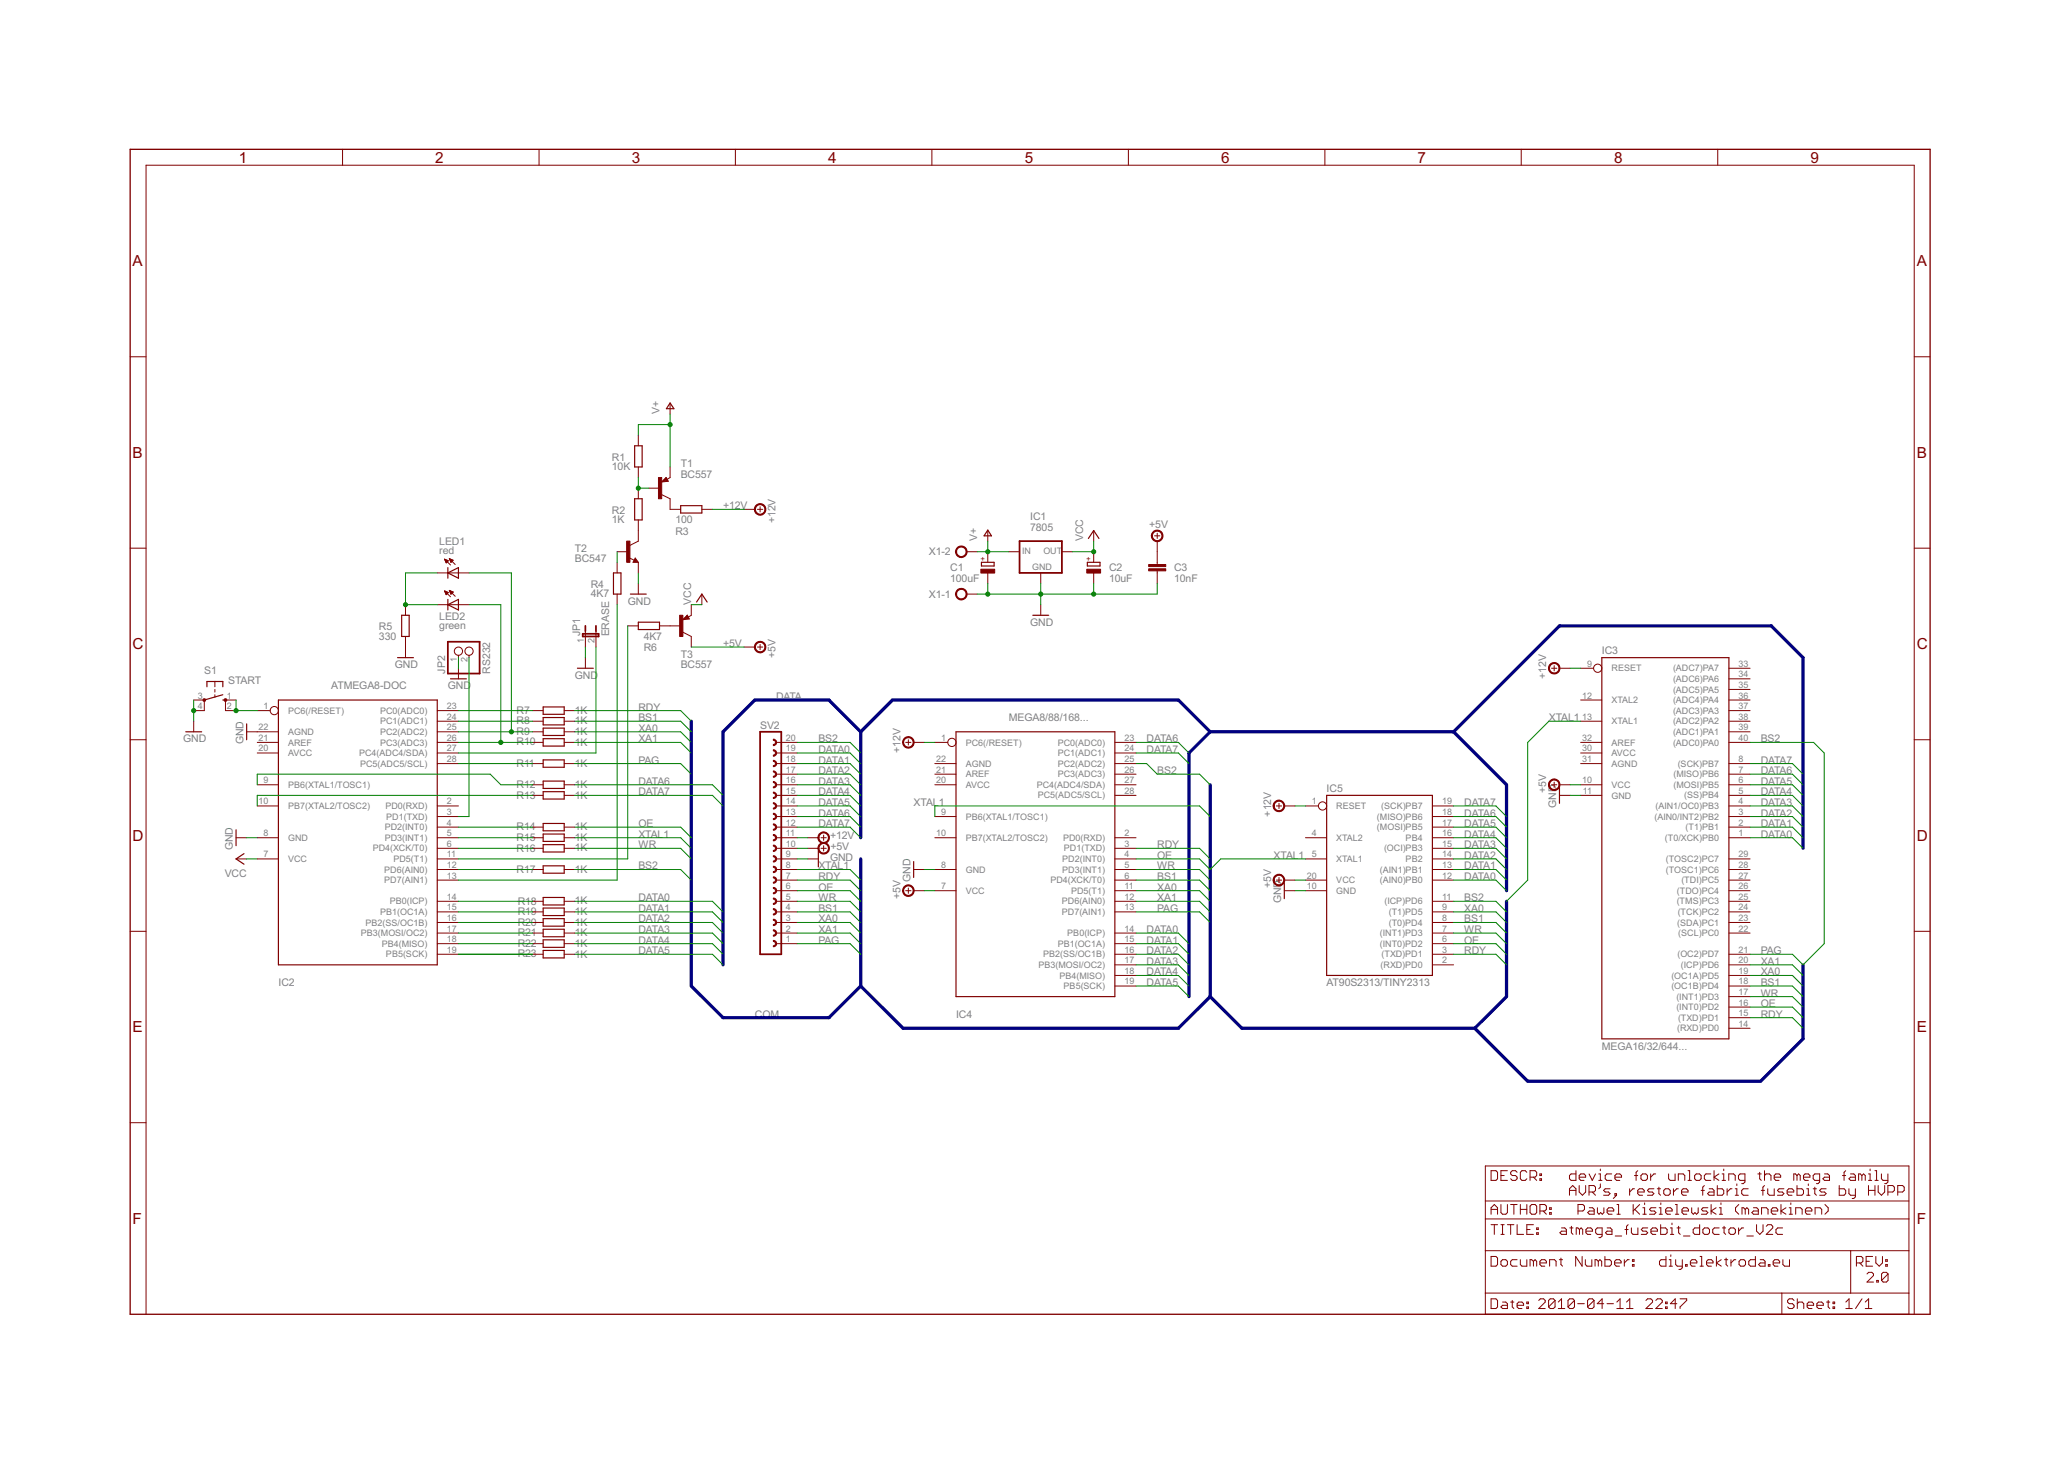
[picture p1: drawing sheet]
<svg xmlns="http://www.w3.org/2000/svg" width="297mm" height="210mm" viewBox="0 0 297 210" stroke-linecap="round" stroke-linejoin="round" font-family="sans-serif">
<defs><g id="words">
<g font-size="2.5" fill="#800000">
<text x="34.4" y="23.4">1</text>
<text x="62.6" y="23.4">2</text>
<text x="90.9" y="23.4">3</text>
<text x="119.2" y="23.4">4</text>
<text x="147.5" y="23.4">5</text>
<text x="175.7" y="23.4">6</text>
<text x="204" y="23.4">7</text>
<text x="232.3" y="23.4">8</text>
<text x="260.6" y="23.4">9</text>
<text x="19.1" y="38.3">A</text>
<text x="275.8" y="38.3">A</text>
<text x="19.1" y="65.9">B</text>
<text x="275.8" y="65.9">B</text>
<text x="19.1" y="93.4">C</text>
<text x="275.8" y="93.4">C</text>
<text x="19.1" y="121">D</text>
<text x="275.8" y="121">D</text>
<text x="19.1" y="148.5">E</text>
<text x="275.8" y="148.5">E</text>
<text x="19.1" y="176.1">F</text>
<text x="275.8" y="176.1">F</text>
</g>
<g font-size="1.7" fill="#808080">
<text x="94.9" y="59.6" transform="rotate(-90 94.9 59.6)">V+</text>
<text x="88.1" y="67.6">10K</text>
<text x="88.1" y="66.3">R1</text>
<text x="98" y="68.7">BC557</text>
<text x="98" y="67.2">T1</text>
<text x="88.1" y="75.3">1K</text>
<text x="88.1" y="73.9">R2</text>
<text x="97.2" y="75.3">100</text>
<text x="97.2" y="77">R3</text>
<text x="104.1" y="73.3">+12V</text>
<text x="111.6" y="75.3" transform="rotate(-90 111.6 75.3)">+12V</text>
<text x="140.6" y="77.9" transform="rotate(-90 140.6 77.9)">V+</text>
<text x="148.3" y="76.3">7805</text>
<text x="148.3" y="74.8">IC1</text>
<text x="155.9" y="77.9" transform="rotate(-90 155.9 77.9)">VCC</text>
<text x="165.4" y="76">+5V</text>
<text x="63.2" y="79.8">red</text>
<text x="63.2" y="78.5">LED1</text>
<text x="82.7" y="80.9">BC547</text>
<text x="82.7" y="79.4">T2</text>
<text x="133.7" y="79.9">X1-2</text>
<text x="136.7" y="83.7">100uF</text>
<text x="136.7" y="82.1">C1</text>
<text x="159.6" y="83.7">10uF</text>
<text x="159.6" y="82.1">C2</text>
<text x="169" y="83.7">10nF</text>
<text x="169" y="82.2">C3</text>
<text x="63.2" y="89.1">LED2</text>
<text x="85" y="85.9">4K7</text>
<text x="85" y="84.6">R4</text>
<text x="90.3" y="87">GND</text>
<text x="99.5" y="87" transform="rotate(-90 99.5 87)">VCC</text>
<text x="133.7" y="86">X1-1</text>
<text x="54.5" y="92">330</text>
<text x="54.5" y="90.7">R5</text>
<text x="63.2" y="90.4">green</text>
<text x="83.5" y="91.6" transform="rotate(-90 83.5 91.6)">JP1</text>
<text x="87.7" y="91.6" transform="rotate(-90 87.7 91.6)">ERASE</text>
<text x="92.6" y="92">4K7</text>
<text x="92.6" y="93.7">R6</text>
<text x="98" y="94.6">T3</text>
<text x="104.1" y="93.1">+5V</text>
<text x="111.6" y="94.6" transform="rotate(-90 111.6 94.6)">+5V</text>
<text x="148.3" y="90">GND</text>
<text x="230.5" y="94.2">IC3</text>
<text x="29.4" y="96.9">S1</text>
<text x="32.8" y="98.4">START</text>
<text x="47.7" y="99.2">ATMEGA8-DOC</text>
<text x="56.8" y="96.1">GND</text>
<text x="64.1" y="96.9" transform="rotate(-90 64.1 96.9)">JP2</text>
<text x="64.4" y="99.2">GND</text>
<text x="70.5" y="96.9" transform="rotate(-90 70.5 96.9)">RS232</text>
<text x="82.7" y="97.7">GND</text>
<text x="98" y="96.1">BC557</text>
<text x="111.7" y="100.7">DATA</text>
<text x="222.5" y="97.7" transform="rotate(-90 222.5 97.7)">+12V</text>
<text x="26.4" y="106.8">GND</text>
<text x="35" y="107.1" transform="rotate(-90 35 107.1)">GND</text>
<text x="74.3" y="102.7">R7</text>
<text x="74.3" y="104.2">R8</text>
<text x="74.3" y="105.8">R9</text>
<text x="74.3" y="107.1">R10</text>
<text x="82.7" y="102.7">1K</text>
<text x="82.7" y="104.2">1K</text>
<text x="82.7" y="105.7">1K</text>
<text x="82.7" y="107.3">1K</text>
<text x="91.9" y="102.2">RDY</text>
<text x="91.9" y="103.8">BS1</text>
<text x="91.9" y="106.8">XA1</text>
<text x="91.9" y="105.3">XA0</text>
<text x="109.4" y="104.8">SV2</text>
<text x="117.8" y="106.8">BS2</text>
<text x="145.2" y="103.8">MEGA8/88/168...</text>
<text x="165" y="106.8">DATA6</text>
<text x="222.9" y="103.8">XTAL1</text>
<text x="253.4" y="106.8">BS2</text>
<text x="74.3" y="113.4">R12</text>
<text x="74.3" y="110.3">R11</text>
<text x="82.7" y="113.4">1K</text>
<text x="82.7" y="110.3">1K</text>
<text x="91.9" y="112.9">DATA6</text>
<text x="91.9" y="109.9">PAG</text>
<text x="117.8" y="112.9">DATA3</text>
<text x="117.8" y="111.4">DATA2</text>
<text x="117.8" y="109.9">DATA1</text>
<text x="117.8" y="108.3">DATA0</text>
<text x="129.6" y="108.3" transform="rotate(-90 129.6 108.3)">+12V</text>
<text x="165" y="108.3">DATA7</text>
<text x="166.5" y="111.4">BS2</text>
<text x="190.9" y="114">IC5</text>
<text x="253.4" y="111.4">DATA6</text>
<text x="253.4" y="109.9">DATA7</text>
<text x="253.4" y="112.9">DATA5</text>
<text x="74.3" y="114.9">R13</text>
<text x="74.3" y="119.5">R14</text>
<text x="82.7" y="114.9">1K</text>
<text x="82.7" y="119.5">1K</text>
<text x="91.9" y="114.4">DATA7</text>
<text x="91.9" y="119">OE</text>
<text x="117.8" y="117.5">DATA6</text>
<text x="117.8" y="119">DATA7</text>
<text x="117.8" y="115.9">DATA5</text>
<text x="117.8" y="114.4">DATA4</text>
<text x="131.5" y="115.9">XTAL1</text>
<text x="182.9" y="117.5" transform="rotate(-90 182.9 117.5)">+12V</text>
<text x="210.7" y="117.5">DATA6</text>
<text x="210.7" y="115.9">DATA7</text>
<text x="210.7" y="119">DATA5</text>
<text x="222.5" y="114" transform="rotate(-90 222.5 114)">+5V</text>
<text x="224" y="116.2" transform="rotate(-90 224 116.2)">GND</text>
<text x="253.4" y="114.4">DATA4</text>
<text x="253.4" y="115.9">DATA3</text>
<text x="253.4" y="117.5">DATA2</text>
<text x="253.4" y="119">DATA1</text>
<text x="33.5" y="122.3" transform="rotate(-90 33.5 122.3)">GND</text>
<text x="74.3" y="125.6">R17</text>
<text x="74.3" y="121">R15</text>
<text x="74.3" y="122.5">R16</text>
<text x="82.7" y="125.5">1K</text>
<text x="82.7" y="121">1K</text>
<text x="82.7" y="122.5">1K</text>
<text x="91.9" y="122">WR</text>
<text x="91.9" y="120.5">XTAL1</text>
<text x="91.9" y="125.1">BS2</text>
<text x="117.8" y="125.1">XTAL1</text>
<text x="119.5" y="123.9">GND</text>
<text x="119.5" y="120.7">+12V</text>
<text x="119.5" y="122.3">+5V</text>
<text x="166.5" y="122">RDY</text>
<text x="166.5" y="123.6">OE</text>
<text x="166.5" y="125.1">WR</text>
<text x="183.3" y="123.6">XTAL1</text>
<text x="210.7" y="120.5">DATA4</text>
<text x="210.7" y="122">DATA3</text>
<text x="210.7" y="123.6">DATA2</text>
<text x="210.7" y="125.1">DATA1</text>
<text x="253.4" y="120.5">DATA0</text>
<text x="32.3" y="126.1">VCC</text>
<text x="74.5" y="130.1">R18</text>
<text x="74.5" y="131.7">R19</text>
<text x="82.7" y="130.1">1K</text>
<text x="82.7" y="131.6">1K</text>
<text x="91.9" y="131.2">DATA1</text>
<text x="91.9" y="129.7">DATA0</text>
<text x="117.8" y="126.6">RDY</text>
<text x="117.8" y="128.1">OE</text>
<text x="117.8" y="131.2">BS1</text>
<text x="117.8" y="129.7">WR</text>
<text x="129.6" y="129.3" transform="rotate(-90 129.6 129.3)">+5V</text>
<text x="131" y="126.9" transform="rotate(-90 131 126.9)">GND</text>
<text x="166.5" y="126.6">BS1</text>
<text x="166.5" y="129.7">XA1</text>
<text x="166.5" y="131.2">PAG</text>
<text x="166.5" y="128.1">XA0</text>
<text x="182.9" y="127.8" transform="rotate(-90 182.9 127.8)">+5V</text>
<text x="184.4" y="129.9" transform="rotate(-90 184.4 129.9)">GND</text>
<text x="210.7" y="126.6">DATA0</text>
<text x="210.7" y="129.7">BS2</text>
<text x="210.7" y="131.2">XA0</text>
<text x="74.5" y="133.2">R20</text>
<text x="74.5" y="134.7">R21</text>
<text x="74.5" y="136.2">R22</text>
<text x="74.5" y="137.8">R23</text>
<text x="82.7" y="133.2">1K</text>
<text x="82.7" y="134.7">1K</text>
<text x="82.7" y="136.2">1K</text>
<text x="82.7" y="137.9">1K</text>
<text x="91.9" y="137.3">DATA5</text>
<text x="91.9" y="135.8">DATA4</text>
<text x="91.9" y="134.2">DATA3</text>
<text x="91.9" y="132.7">DATA2</text>
<text x="117.8" y="134.2">XA1</text>
<text x="117.8" y="135.8">PAG</text>
<text x="117.8" y="132.7">XA0</text>
<text x="165" y="137.3">DATA2</text>
<text x="165" y="135.8">DATA1</text>
<text x="165" y="134.2">DATA0</text>
<text x="210.7" y="137.3">RDY</text>
<text x="210.7" y="135.8">OE</text>
<text x="210.7" y="132.7">BS1</text>
<text x="210.7" y="134.2">WR</text>
<text x="253.4" y="137.3">PAG</text>
<text x="40.1" y="141.8">IC2</text>
<text x="165" y="141.8">DATA5</text>
<text x="165" y="140.3">DATA4</text>
<text x="165" y="138.8">DATA3</text>
<text x="190.9" y="141.8">AT90S2313/TINY2313</text>
<text x="253.4" y="141.8">BS1</text>
<text x="253.4" y="138.8">XA1</text>
<text x="253.4" y="143.4">WR</text>
<text x="253.4" y="140.3">XA0</text>
<text x="108.6" y="146.4">COM</text>
<text x="137.6" y="146.4">IC4</text>
<text x="253.4" y="146.4">RDY</text>
<text x="253.4" y="144.9">OE</text>
<text x="230.5" y="151">MEGA16/32/644...</text>
</g>
<g font-size="1.4" fill="#808080">
<text x="147.1" y="79.8">IN</text>
<text x="148.6" y="82">GND</text>
<text x="150.2" y="79.8">OUT</text>
<text x="65.8" y="95.2" transform="rotate(-90 65.8 95.2)">1</text>
<text x="67.3" y="95.2" transform="rotate(-90 67.3 95.2)">2</text>
<text x="84" y="92.5" transform="rotate(-90 84 92.5)">1</text>
<text x="85.6" y="92.5" transform="rotate(-90 85.6 92.5)">2</text>
<text x="228.4" y="95.9">9</text>
<text x="250.2" y="95.9">33</text>
<text x="28.5" y="100.5">3</text>
<text x="32.7" y="100.5">1</text>
<text x="227.7" y="100.5">12</text>
<text x="231.9" y="101.2">XTAL2</text>
<text x="231.9" y="96.6">RESET</text>
<text x="240.8" y="96.6">(ADC7)PA7</text>
<text x="240.8" y="98.1">(ADC6)PA6</text>
<text x="240.8" y="99.6">(ADC5)PA5</text>
<text x="240.8" y="101.2">(ADC4)PA4</text>
<text x="250.2" y="97.5">34</text>
<text x="250.2" y="99">35</text>
<text x="250.2" y="100.5">36</text>
<text x="28.5" y="102">4</text>
<text x="32.7" y="102">2</text>
<text x="37.2" y="105.1">22</text>
<text x="37.2" y="106.6">21</text>
<text x="37.9" y="102">1</text>
<text x="41.5" y="105.7">AGND</text>
<text x="41.5" y="107.3">AREF</text>
<text x="41.5" y="102.7">PC6(/RESET)</text>
<text x="54.7" y="107.3">PC3(ADC3)</text>
<text x="54.7" y="105.7">PC2(ADC2)</text>
<text x="54.7" y="104.2">PC1(ADC1)</text>
<text x="54.7" y="102.7">PC0(ADC0)</text>
<text x="64.3" y="106.6">26</text>
<text x="64.3" y="105.1">25</text>
<text x="64.3" y="103.5">24</text>
<text x="64.3" y="102">23</text>
<text x="113.1" y="106.6">20</text>
<text x="135.5" y="106.6">1</text>
<text x="139" y="107.3">PC6(/RESET)</text>
<text x="152.2" y="107.3">PC0(ADC0)</text>
<text x="161.8" y="106.6">23</text>
<text x="227.7" y="106.6">32</text>
<text x="227.7" y="103.5">13</text>
<text x="231.9" y="107.3">AREF</text>
<text x="231.9" y="104.2">XTAL1</text>
<text x="240.8" y="102.7">(ADC3)PA3</text>
<text x="240.8" y="104.2">(ADC2)PA2</text>
<text x="240.8" y="105.7">(ADC1)PA1</text>
<text x="240.8" y="107.3">(ADC0)PA0</text>
<text x="250.2" y="102">37</text>
<text x="250.2" y="103.5">38</text>
<text x="250.2" y="105.1">39</text>
<text x="250.2" y="106.6">40</text>
<text x="37.2" y="108.1">20</text>
<text x="37.9" y="112.7">9</text>
<text x="41.5" y="113.4">PB6(XTAL1/TOSC1)</text>
<text x="41.5" y="108.8">AVCC</text>
<text x="51.7" y="108.8">PC4(ADC4/SDA)</text>
<text x="51.8" y="110.3">PC5(ADC5/SCL)</text>
<text x="64.3" y="109.6">28</text>
<text x="64.3" y="108.1">27</text>
<text x="113.1" y="112.7">16</text>
<text x="113.1" y="111.2">17</text>
<text x="113.1" y="109.6">18</text>
<text x="113.1" y="108.1">19</text>
<text x="134.7" y="109.6">22</text>
<text x="134.7" y="111.2">21</text>
<text x="134.7" y="112.7">20</text>
<text x="139" y="110.3">AGND</text>
<text x="139" y="111.8">AREF</text>
<text x="139" y="113.4">AVCC</text>
<text x="149.2" y="113.4">PC4(ADC4/SDA)</text>
<text x="152.2" y="111.8">PC3(ADC3)</text>
<text x="152.2" y="110.3">PC2(ADC2)</text>
<text x="152.2" y="108.8">PC1(ADC1)</text>
<text x="161.8" y="112.7">27</text>
<text x="161.8" y="111.2">26</text>
<text x="161.8" y="109.6">25</text>
<text x="161.8" y="108.1">24</text>
<text x="227.7" y="109.6">31</text>
<text x="227.7" y="108.1">30</text>
<text x="227.7" y="112.7">10</text>
<text x="231.9" y="110.3">AGND</text>
<text x="231.9" y="108.8">AVCC</text>
<text x="231.9" y="113.4">VCC</text>
<text x="240.8" y="111.8">(MISO)PB6</text>
<text x="240.8" y="113.4">(MOSI)PB5</text>
<text x="241.4" y="110.3">(SCK)PB7</text>
<text x="250.2" y="109.6">8</text>
<text x="250.2" y="111.2">7</text>
<text x="250.2" y="112.7">6</text>
<text x="37.2" y="115.7">10</text>
<text x="41.5" y="116.4">PB7(XTAL2/TOSC2)</text>
<text x="55.4" y="119.4">PD2(INT0)</text>
<text x="55.5" y="116.4">PD0(RXD)</text>
<text x="55.6" y="117.9">PD1(TXD)</text>
<text x="64.3" y="118.8">4</text>
<text x="64.3" y="117.3">3</text>
<text x="64.3" y="115.7">2</text>
<text x="113.1" y="118.8">12</text>
<text x="113.1" y="117.3">13</text>
<text x="113.1" y="115.7">14</text>
<text x="113.1" y="114.2">15</text>
<text x="135.5" y="117.3">9</text>
<text x="139" y="117.9">PB6(XTAL1/TOSC1)</text>
<text x="149.3" y="114.9">PC5(ADC5/SCL)</text>
<text x="161.8" y="114.2">28</text>
<text x="188.8" y="115.7">1</text>
<text x="192.3" y="116.4">RESET</text>
<text x="198.2" y="117.9">(MISO)PB6</text>
<text x="198.2" y="119.4">(MOSI)PB5</text>
<text x="198.8" y="116.4">(SCK)PB7</text>
<text x="207.6" y="115.7">19</text>
<text x="207.6" y="117.3">18</text>
<text x="207.6" y="118.8">17</text>
<text x="227.8" y="114.2">11</text>
<text x="231.9" y="114.9">GND</text>
<text x="238.1" y="117.9">(AIN0/INT2)PB2</text>
<text x="238.2" y="116.4">(AIN1/OC0)PB3</text>
<text x="242.4" y="114.9">(SS)PB4</text>
<text x="242.6" y="119.4">(T1)PB1</text>
<text x="250.2" y="114.2">5</text>
<text x="250.2" y="115.7">4</text>
<text x="250.2" y="117.3">3</text>
<text x="250.2" y="118.8">2</text>
<text x="37.9" y="120.3">8</text>
<text x="37.9" y="123.4">7</text>
<text x="41.5" y="121">GND</text>
<text x="41.5" y="124">VCC</text>
<text x="53.6" y="122.5">PD4(XCK/T0)</text>
<text x="55.3" y="125.5">PD6(AIN0)</text>
<text x="55.4" y="121">PD3(INT1)</text>
<text x="56.6" y="124">PD5(T1)</text>
<text x="64.3" y="124.9">12</text>
<text x="64.3" y="123.4">11</text>
<text x="64.3" y="121.8">6</text>
<text x="64.3" y="120.3">5</text>
<text x="113.1" y="124.9">8</text>
<text x="113.1" y="123.4">9</text>
<text x="113.1" y="121.8">10</text>
<text x="113.1" y="120.3">11</text>
<text x="134.7" y="120.3">10</text>
<text x="135.5" y="124.9">8</text>
<text x="139" y="121">PB7(XTAL2/TOSC2)</text>
<text x="139" y="125.5">GND</text>
<text x="152.9" y="125.5">PD3(INT1)</text>
<text x="152.9" y="124">PD2(INT0)</text>
<text x="153" y="121">PD0(RXD)</text>
<text x="153.1" y="122.5">PD1(TXD)</text>
<text x="161.8" y="124.9">5</text>
<text x="161.8" y="123.4">4</text>
<text x="161.8" y="121.8">3</text>
<text x="161.8" y="120.3">2</text>
<text x="188.8" y="123.4">5</text>
<text x="188.8" y="120.3">4</text>
<text x="192.3" y="124">XTAL1</text>
<text x="192.3" y="121">XTAL2</text>
<text x="198.6" y="125.5">(AIN1)PB1</text>
<text x="199.2" y="122.5">(OCI)PB3</text>
<text x="202.3" y="121">PB4</text>
<text x="202.3" y="124">PB2</text>
<text x="207.6" y="120.3">16</text>
<text x="207.6" y="121.8">15</text>
<text x="207.6" y="123.4">14</text>
<text x="207.6" y="124.9">13</text>
<text x="239.6" y="121">(T0/XCK)PB0</text>
<text x="239.8" y="124">(TOSC2)PC7</text>
<text x="239.8" y="125.5">(TOSC1)PC6</text>
<text x="250.2" y="120.3">1</text>
<text x="250.2" y="123.4">29</text>
<text x="250.2" y="124.9">28</text>
<text x="54.7" y="131.6">PB1(OC1A)</text>
<text x="55.3" y="127.1">PD7(AIN1)</text>
<text x="56.1" y="130.1">PB0(ICP)</text>
<text x="64.3" y="131">15</text>
<text x="64.3" y="129.4">14</text>
<text x="64.3" y="126.4">13</text>
<text x="113.1" y="131">4</text>
<text x="113.1" y="129.4">5</text>
<text x="113.1" y="127.9">6</text>
<text x="113.1" y="126.4">7</text>
<text x="135.5" y="127.9">7</text>
<text x="139" y="128.6">VCC</text>
<text x="151.2" y="127.1">PD4(XCK/T0)</text>
<text x="152.8" y="131.6">PD7(AIN1)</text>
<text x="152.8" y="130.1">PD6(AIN0)</text>
<text x="154.1" y="128.6">PD5(T1)</text>
<text x="161.8" y="131">13</text>
<text x="161.8" y="129.4">12</text>
<text x="161.8" y="127.9">11</text>
<text x="161.8" y="126.4">6</text>
<text x="188.1" y="127.9">10</text>
<text x="188.1" y="126.4">20</text>
<text x="192.3" y="128.6">GND</text>
<text x="192.3" y="127.1">VCC</text>
<text x="198.6" y="127.1">(AIN0)PB0</text>
<text x="199.2" y="130.1">(ICP)PD6</text>
<text x="199.9" y="131.6">(T1)PD5</text>
<text x="207.6" y="126.4">12</text>
<text x="207.6" y="129.4">11</text>
<text x="207.6" y="131">9</text>
<text x="241.3" y="130.1">(TMS)PC3</text>
<text x="241.3" y="128.6">(TDO)PC4</text>
<text x="241.4" y="131.6">(TCK)PC2</text>
<text x="242" y="127.1">(TDI)PC5</text>
<text x="250.2" y="126.4">27</text>
<text x="250.2" y="127.9">26</text>
<text x="250.2" y="129.4">25</text>
<text x="250.2" y="131">24</text>
<text x="51.9" y="134.7">PB3(MOSI/OC2)</text>
<text x="52.6" y="133.2">PB2(SS/OC1B)</text>
<text x="54.9" y="136.2">PB4(MISO)</text>
<text x="55.6" y="137.7">PB5(SCK)</text>
<text x="64.3" y="137.1">19</text>
<text x="64.3" y="135.5">18</text>
<text x="64.3" y="134">17</text>
<text x="64.3" y="132.5">16</text>
<text x="113.1" y="135.5">1</text>
<text x="113.1" y="134">2</text>
<text x="113.1" y="132.5">3</text>
<text x="150.1" y="137.7">PB2(SS/OC1B)</text>
<text x="152.2" y="136.2">PB1(OC1A)</text>
<text x="153.6" y="134.7">PB0(ICP)</text>
<text x="161.8" y="137.1">16</text>
<text x="161.8" y="135.5">15</text>
<text x="161.8" y="134">14</text>
<text x="198.6" y="134.7">(INT1)PD3</text>
<text x="198.6" y="136.2">(INT0)PD2</text>
<text x="198.8" y="137.7">(TXD)PD1</text>
<text x="199.9" y="133.2">(T0)PD4</text>
<text x="207.6" y="132.5">8</text>
<text x="207.6" y="134">7</text>
<text x="207.6" y="135.5">6</text>
<text x="207.6" y="137.1">3</text>
<text x="241.4" y="133.2">(SDA)PC1</text>
<text x="241.4" y="137.7">(OC2)PD7</text>
<text x="241.5" y="134.7">(SCL)PC0</text>
<text x="250.2" y="132.5">23</text>
<text x="250.2" y="134">22</text>
<text x="250.2" y="137.1">21</text>
<text x="149.4" y="139.3">PB3(MOSI/OC2)</text>
<text x="152.5" y="140.8">PB4(MISO)</text>
<text x="153.1" y="142.3">PB5(SCK)</text>
<text x="161.8" y="141.6">19</text>
<text x="161.8" y="140.1">18</text>
<text x="161.8" y="138.6">17</text>
<text x="198.7" y="139.3">(RXD)PD0</text>
<text x="207.6" y="138.6">2</text>
<text x="240.5" y="142.3">(OC1B)PD4</text>
<text x="240.5" y="140.8">(OC1A)PD5</text>
<text x="241.3" y="143.8">(INT1)PD3</text>
<text x="241.9" y="139.3">(ICP)PD6</text>
<text x="250.2" y="143.2">17</text>
<text x="250.2" y="141.6">18</text>
<text x="250.2" y="140.1">19</text>
<text x="250.2" y="138.6">20</text>
<text x="241.3" y="145.3">(INT0)PD2</text>
<text x="241.4" y="148.4">(RXD)PD0</text>
<text x="241.5" y="146.9">(TXD)PD1</text>
<text x="250.2" y="147.7">14</text>
<text x="250.2" y="146.2">15</text>
<text x="250.2" y="144.7">16</text>
</g>
<g font-size="1.2" fill="#800000">
<text x="141.8" y="80.7" transform="rotate(-90 141.8 80.7)">+</text>
<text x="157" y="80.7" transform="rotate(-90 157 80.7)">+</text>
</g>
</g></defs>
<g fill="#800000" stroke="#800000" stroke-width=".14">
<path d="M214.6 173.8v.9z"/>
<path d="M214.6 173.8l.5-.5z"/>
<path d="M215.1 173.3l.4 .5z"/>
<path d="M215.5 173.8v.9z"/>
<path d="M214.6 174h.9z"/>
<path d="M216 173.3v1.2z"/>
<path d="M216 174.5l.2 .2z"/>
<path d="M216.2 174.7h.5z"/>
<path d="M216.7 174.7l.2-.2z"/>
<path d="M216.9 173.3v1.2z"/>
<path d="M217.9 173.3v1.4z"/>
<path d="M217.4 173.3h.9z"/>
<path d="M218.8 173.3v1.4z"/>
<path d="M218.8 174h.9z"/>
<path d="M219.7 173.3v1.4z"/>
<path d="M220.4 173.3h.5z"/>
<path d="M220.4 173.3l-.2 .2z"/>
<path d="M220.2 173.5v1z"/>
<path d="M220.2 174.5l.2 .2z"/>
<path d="M220.4 174.7h.5z"/>
<path d="M220.9 174.7l.2-.2z"/>
<path d="M221.1 173.5v1z"/>
<path d="M220.9 173.3l.2 .2z"/>
<path d="M221.6 173.3v1.4z"/>
<path d="M221.6 173.3h.7z"/>
<path d="M222.3 173.3l.2 .2z"/>
<path d="M222.5 173.5v.5z"/>
<path d="M222.3 174.2l.2-.2z"/>
<path d="M221.6 174.2h.7z"/>
<path d="M222.1 174.2l.4 .5z"/>
<path d="M223 173.8h.2z"/>
<path d="M223.2 173.8v.2z"/>
<path d="M223 174h.2z"/>
<path d="M223 173.8v.2z"/>
<path d="M223 174.5h.2z"/>
<path d="M223.2 174.5v.2z"/>
<path d="M223 174.7h.2z"/>
<path d="M223 174.5v.2z"/>
<path d="M214.6 168.4v1.4z"/>
<path d="M214.6 169.8h.7z"/>
<path d="M215.3 169.8l.2-.2z"/>
<path d="M215.5 168.7v.9z"/>
<path d="M215.3 168.4l.2 .3z"/>
<path d="M214.6 168.4h.7z"/>
<path d="M216 168.4h.9z"/>
<path d="M216 168.4v1.4z"/>
<path d="M216 169.8h.9z"/>
<path d="M216 169.1h.5z"/>
<path d="M218.1 168.4l.2 .3z"/>
<path d="M217.6 168.4h.5z"/>
<path d="M217.4 168.7l.2-.3z"/>
<path d="M217.4 168.7v.2z"/>
<path d="M217.4 168.9l.2 .2z"/>
<path d="M217.6 169.1h.5z"/>
<path d="M218.1 169.1l.2 .3z"/>
<path d="M218.3 169.4v.2z"/>
<path d="M218.3 169.6l-.2 .2z"/>
<path d="M217.6 169.8h.5z"/>
<path d="M217.4 169.6l.2 .2z"/>
<path d="M219.5 168.4l.2 .3z"/>
<path d="M219 168.4h.5z"/>
<path d="M219 168.4l-.2 .3z"/>
<path d="M218.8 168.7v.9z"/>
<path d="M218.8 169.6l.2 .2z"/>
<path d="M219 169.8h.5z"/>
<path d="M219.5 169.8l.2-.2z"/>
<path d="M220.2 168.4v1.4z"/>
<path d="M220.2 168.4h.7z"/>
<path d="M220.9 168.4l.2 .3z"/>
<path d="M221.1 168.7v.4z"/>
<path d="M221.1 169.1l-.2 .3z"/>
<path d="M220.2 169.4h.7z"/>
<path d="M220.7 169.4l.4 .4z"/>
<path d="M221.6 168.9h.2z"/>
<path d="M221.8 168.9v.2z"/>
<path d="M221.6 169.1h.2z"/>
<path d="M221.6 168.9v.2z"/>
<path d="M221.6 169.6h.2z"/>
<path d="M221.8 169.6v.2z"/>
<path d="M221.6 169.8h.2z"/>
<path d="M221.6 169.6v.2z"/>
<path d="M226.8 168.4v1.4z"/>
<path d="M226.1 169.8h.7z"/>
<path d="M225.9 169.6l.2 .2z"/>
<path d="M225.9 169.1v.5z"/>
<path d="M225.9 169.1l.2-.2z"/>
<path d="M226.1 168.9h.7z"/>
<path d="M227.5 169.8h.5z"/>
<path d="M227.3 169.6l.2 .2z"/>
<path d="M227.3 169.1v.5z"/>
<path d="M227.3 169.1l.2-.2z"/>
<path d="M227.5 168.9h.5z"/>
<path d="M228 168.9l.2 .2z"/>
<path d="M228.2 169.1v.3z"/>
<path d="M227.3 169.4h.9z"/>
<path d="M228.7 168.9l.5 .9z"/>
<path d="M229.6 168.9l-.4 .9z"/>
<path d="M230.1 168.9h.2z"/>
<path d="M230.3 168.9v.9z"/>
<path d="M230.1 169.8h.4z"/>
<path d="M230.3 168.2v.2z"/>
<path d="M231.2 168.9h.7z"/>
<path d="M231.2 168.9l-.2 .2z"/>
<path d="M231 169.1v.5z"/>
<path d="M231 169.6l.2 .2z"/>
<path d="M231.2 169.8h.7z"/>
<path d="M232.6 169.8h.5z"/>
<path d="M232.4 169.6l.2 .2z"/>
<path d="M232.4 169.1v.5z"/>
<path d="M232.4 169.1l.2-.2z"/>
<path d="M232.6 168.9h.5z"/>
<path d="M233.1 168.9l.3 .2z"/>
<path d="M233.4 169.1v.3z"/>
<path d="M232.4 169.4h1z"/>
<path d="M235.5 168.7v1.1z"/>
<path d="M235.5 168.7l.2-.3z"/>
<path d="M235.2 169.1h.5z"/>
<path d="M236.4 169.8h.5z"/>
<path d="M236.9 169.8l.2-.2z"/>
<path d="M237.1 169.1v.5z"/>
<path d="M236.9 168.9l.2 .2z"/>
<path d="M236.4 168.9h.5z"/>
<path d="M236.2 169.1l.2-.2z"/>
<path d="M236.2 169.1v.5z"/>
<path d="M236.2 169.6l.2 .2z"/>
<path d="M237.6 168.9v.9z"/>
<path d="M237.6 169.4l.4-.5z"/>
<path d="M238 168.9h.3z"/>
<path d="M240.1 168.9v.7z"/>
<path d="M240.1 169.6l.3 .2z"/>
<path d="M240.4 169.8h.7z"/>
<path d="M241.1 168.9v.9z"/>
<path d="M241.5 168.9v.9z"/>
<path d="M241.5 168.9h.7z"/>
<path d="M242.2 168.9l.3 .2z"/>
<path d="M242.5 169.1v.7z"/>
<path d="M242.9 168.4h.3z"/>
<path d="M243.2 168.4v1.4z"/>
<path d="M242.9 169.8h.5z"/>
<path d="M244.1 169.8h.5z"/>
<path d="M244.6 169.8l.2-.2z"/>
<path d="M244.8 169.1v.5z"/>
<path d="M244.6 168.9l.2 .2z"/>
<path d="M244.1 168.9h.5z"/>
<path d="M244.1 168.9l-.2 .2z"/>
<path d="M243.9 169.1v.5z"/>
<path d="M243.9 169.6l.2 .2z"/>
<path d="M245.5 168.9h.7z"/>
<path d="M245.5 168.9l-.2 .2z"/>
<path d="M245.3 169.1v.5z"/>
<path d="M245.3 169.6l.2 .2z"/>
<path d="M245.5 169.8h.7z"/>
<path d="M246.7 168.4v1.4z"/>
<path d="M246.7 169.4l.7 .4z"/>
<path d="M246.7 169.4l.7-.5z"/>
<path d="M247.8 168.9h.3z"/>
<path d="M248.1 168.9v.9z"/>
<path d="M247.8 169.8h.5z"/>
<path d="M248.1 168.2v.2z"/>
<path d="M248.8 168.9v.9z"/>
<path d="M248.8 168.9h.7z"/>
<path d="M249.5 168.9l.2 .2z"/>
<path d="M249.7 169.1v.7z"/>
<path d="M250.7 170.3h.2z"/>
<path d="M250.9 170.3l.2-.2z"/>
<path d="M251.1 168.9v1.2z"/>
<path d="M250.4 168.9h.7z"/>
<path d="M250.4 168.9l-.2 .2z"/>
<path d="M250.2 169.1v.5z"/>
<path d="M250.2 169.6l.2 .2z"/>
<path d="M250.4 169.8h.7z"/>
<path d="M253.2 168.7v.9z"/>
<path d="M253.2 169.6l.3 .2z"/>
<path d="M253 168.9h.5z"/>
<path d="M253.9 168.4v1.4z"/>
<path d="M253.9 169.1l.3-.2z"/>
<path d="M254.2 168.9h.4z"/>
<path d="M254.6 168.9l.3 .2z"/>
<path d="M254.9 169.1v.7z"/>
<path d="M255.6 169.8h.4z"/>
<path d="M255.3 169.6l.3 .2z"/>
<path d="M255.3 169.1v.5z"/>
<path d="M255.3 169.1l.3-.2z"/>
<path d="M255.6 168.9h.4z"/>
<path d="M256 168.9l.3 .2z"/>
<path d="M256.3 169.1v.3z"/>
<path d="M255.3 169.4h1z"/>
<path d="M258.1 168.9v.9z"/>
<path d="M258.1 168.9h.3z"/>
<path d="M258.4 168.9l.2 .2z"/>
<path d="M258.6 169.1v.7z"/>
<path d="M258.6 169.1l.2-.2z"/>
<path d="M258.8 168.9l.3 .2z"/>
<path d="M259.1 169.1v.7z"/>
<path d="M259.8 169.8h.4z"/>
<path d="M259.5 169.6l.3 .2z"/>
<path d="M259.5 169.1v.5z"/>
<path d="M259.5 169.1l.3-.2z"/>
<path d="M259.8 168.9h.4z"/>
<path d="M260.2 168.9l.3 .2z"/>
<path d="M260.5 169.1v.3z"/>
<path d="M259.5 169.4h1z"/>
<path d="M261.4 170.3h.2z"/>
<path d="M261.6 170.3l.3-.2z"/>
<path d="M261.9 168.9v1.2z"/>
<path d="M261.2 168.9h.7z"/>
<path d="M261.2 168.9l-.3 .2z"/>
<path d="M260.9 169.1v.5z"/>
<path d="M260.9 169.6l.3 .2z"/>
<path d="M261.2 169.8h.7z"/>
<path d="M262.6 168.9h.4z"/>
<path d="M263 168.9l.3 .2z"/>
<path d="M263.3 169.1v.7z"/>
<path d="M262.6 169.8h.7z"/>
<path d="M262.3 169.6l.3 .2z"/>
<path d="M262.3 169.6l.3-.2z"/>
<path d="M262.6 169.4h.7z"/>
<path d="M265.4 168.7v1.1z"/>
<path d="M265.6 168.4l-.2 .3z"/>
<path d="M265.2 169.1h.4z"/>
<path d="M266.3 168.9h.5z"/>
<path d="M266.8 168.9l.2 .2z"/>
<path d="M267 169.1v.7z"/>
<path d="M266.3 169.8h.7z"/>
<path d="M266.1 169.6l.2 .2z"/>
<path d="M266.1 169.6l.2-.2z"/>
<path d="M266.3 169.4h.7z"/>
<path d="M267.5 168.9v.9z"/>
<path d="M267.5 168.9h.2z"/>
<path d="M267.7 168.9l.2 .2z"/>
<path d="M267.9 169.1v.7z"/>
<path d="M267.9 169.1l.3-.2z"/>
<path d="M268.2 168.9l.2 .2z"/>
<path d="M268.4 169.1v.7z"/>
<path d="M268.9 168.9h.2z"/>
<path d="M269.1 168.9v.9z"/>
<path d="M268.9 169.8h.5z"/>
<path d="M269.1 168.2v.2z"/>
<path d="M269.8 168.4h.3z"/>
<path d="M270.1 168.4v1.4z"/>
<path d="M269.8 169.8h.5z"/>
<path d="M270.8 168.9v.7z"/>
<path d="M270.8 169.6l.2 .2z"/>
<path d="M271 169.8h.7z"/>
<path d="M271.7 168.9v1.2z"/>
<path d="M271.5 170.3l.2-.2z"/>
<path d="M271.2 170.3h.3z"/>
<path d="M225.9 171v1z"/>
<path d="M225.9 171l.4-.4z"/>
<path d="M226.3 170.6l.5 .4z"/>
<path d="M226.8 171v1z"/>
<path d="M225.9 171.3h.9z"/>
<path d="M227.3 170.6v.9z"/>
<path d="M227.3 171.5l.4 .5z"/>
<path d="M227.7 172l.5-.5z"/>
<path d="M228.2 170.6v.9z"/>
<path d="M228.7 170.6v1.4z"/>
<path d="M228.7 170.6h.7z"/>
<path d="M229.4 170.6l.2 .2z"/>
<path d="M229.6 170.8v.5z"/>
<path d="M229.6 171.3l-.2 .2z"/>
<path d="M228.7 171.5h.7z"/>
<path d="M229.2 171.5l.4 .5z"/>
<path d="M230.3 170.3v.5z"/>
<path d="M230.3 170.8l-.2 .2z"/>
<path d="M230.8 172h.7z"/>
<path d="M231.5 172l.2-.3z"/>
<path d="M231.5 171.5l.2 .2z"/>
<path d="M231 171.5h.5z"/>
<path d="M230.8 171.3l.2 .2z"/>
<path d="M230.8 171.3l.2-.3z"/>
<path d="M231 171h.7z"/>
<path d="M232.2 172.4l.4-.4z"/>
<path d="M232.6 171.7v.3z"/>
<path d="M232.4 171.7h.2z"/>
<path d="M232.4 171.7v.3z"/>
<path d="M232.4 172h.2z"/>
<path d="M234.5 171v1z"/>
<path d="M234.5 171.5l.5-.5z"/>
<path d="M235 171h.2z"/>
<path d="M235.9 172h.5z"/>
<path d="M235.7 171.7l.2 .3z"/>
<path d="M235.7 171.3v.4z"/>
<path d="M235.7 171.3l.2-.3z"/>
<path d="M235.9 171h.5z"/>
<path d="M236.4 171l.2 .3z"/>
<path d="M236.6 171.3v.2z"/>
<path d="M235.7 171.5h.9z"/>
<path d="M237.1 172h.7z"/>
<path d="M237.8 172l.2-.3z"/>
<path d="M237.8 171.5l.2 .2z"/>
<path d="M237.3 171.5h.5z"/>
<path d="M237.1 171.3l.2 .2z"/>
<path d="M237.1 171.3l.2-.3z"/>
<path d="M237.3 171h.7z"/>
<path d="M238.7 170.8v.9z"/>
<path d="M238.7 171.7l.3 .3z"/>
<path d="M238.5 171h.5z"/>
<path d="M239.7 172h.4z"/>
<path d="M240.1 172l.3-.3z"/>
<path d="M240.4 171.3v.4z"/>
<path d="M240.1 171l.3 .3z"/>
<path d="M239.7 171h.4z"/>
<path d="M239.7 171l-.3 .3z"/>
<path d="M239.4 171.3v.4z"/>
<path d="M239.4 171.7l.3 .3z"/>
<path d="M240.8 171v1z"/>
<path d="M240.8 171.5l.5-.5z"/>
<path d="M241.3 171h.2z"/>
<path d="M242.2 172h.5z"/>
<path d="M242 171.7l.2 .3z"/>
<path d="M242 171.3v.4z"/>
<path d="M242.2 171l-.2 .3z"/>
<path d="M242.2 171h.5z"/>
<path d="M242.7 171l.2 .3z"/>
<path d="M242.9 171.3v.2z"/>
<path d="M242 171.5h.9z"/>
<path d="M245 170.8v1.2z"/>
<path d="M245 170.8l.3-.2z"/>
<path d="M244.8 171.3h.5z"/>
<path d="M246 171h.4z"/>
<path d="M246.4 171l.3 .3z"/>
<path d="M246.7 171.3v.7z"/>
<path d="M246 172h.7z"/>
<path d="M245.7 171.7l.3 .3z"/>
<path d="M245.7 171.7l.3-.2z"/>
<path d="M246 171.5h.7z"/>
<path d="M247.1 170.6v1.4z"/>
<path d="M247.1 172h.7z"/>
<path d="M248.1 171.7l-.3 .3z"/>
<path d="M248.1 171.3v.4z"/>
<path d="M247.8 171l.3 .3z"/>
<path d="M247.1 171h.7z"/>
<path d="M248.6 171v1z"/>
<path d="M248.6 171.5l.4-.5z"/>
<path d="M249 171h.3z"/>
<path d="M249.7 171h.3z"/>
<path d="M250 171v1z"/>
<path d="M249.7 172h.5z"/>
<path d="M250 170.3v.3z"/>
<path d="M250.9 171h.7z"/>
<path d="M250.9 171l-.2 .3z"/>
<path d="M250.7 171.3v.4z"/>
<path d="M250.7 171.7l.2 .3z"/>
<path d="M250.9 172h.7z"/>
<path d="M253.7 170.8v1.2z"/>
<path d="M253.7 170.8l.2-.2z"/>
<path d="M253.5 171.3h.4z"/>
<path d="M254.4 171v.7z"/>
<path d="M254.4 171.7l.2 .3z"/>
<path d="M254.6 172h.7z"/>
<path d="M255.3 171v1z"/>
<path d="M255.8 172h.7z"/>
<path d="M256.7 171.7l-.2 .3z"/>
<path d="M256.5 171.5l.2 .2z"/>
<path d="M256 171.5h.5z"/>
<path d="M255.8 171.3l.2 .2z"/>
<path d="M256 171l-.2 .3z"/>
<path d="M256 171h.7z"/>
<path d="M257.4 172h.5z"/>
<path d="M257.2 171.7l.2 .3z"/>
<path d="M257.2 171.3v.4z"/>
<path d="M257.2 171.3l.2-.3z"/>
<path d="M257.4 171h.5z"/>
<path d="M257.9 171l.2 .3z"/>
<path d="M258.1 171.3v.2z"/>
<path d="M257.2 171.5h.9z"/>
<path d="M258.6 170.6v1.4z"/>
<path d="M258.6 172h.7z"/>
<path d="M259.5 171.7l-.2 .3z"/>
<path d="M259.5 171.3v.4z"/>
<path d="M259.3 171l.2 .3z"/>
<path d="M258.6 171h.7z"/>
<path d="M260 171h.2z"/>
<path d="M260.2 171v1z"/>
<path d="M260 172h.5z"/>
<path d="M260.2 170.3v.3z"/>
<path d="M261.2 170.8v.9z"/>
<path d="M261.2 171.7l.2 .3z"/>
<path d="M260.9 171h.5z"/>
<path d="M261.9 172h.7z"/>
<path d="M262.6 172l.2-.3z"/>
<path d="M262.6 171.5l.2 .2z"/>
<path d="M262.1 171.5h.5z"/>
<path d="M261.9 171.3l.2 .2z"/>
<path d="M262.1 171l-.2 .3z"/>
<path d="M262.1 171h.7z"/>
<path d="M264.7 170.6v1.4z"/>
<path d="M264.7 172h.7z"/>
<path d="M265.6 171.7l-.2 .3z"/>
<path d="M265.6 171.3v.4z"/>
<path d="M265.4 171l.2 .3z"/>
<path d="M264.7 171h.7z"/>
<path d="M266.1 171v.7z"/>
<path d="M266.1 171.7l.2 .3z"/>
<path d="M266.3 172h.7z"/>
<path d="M267 171v1.2z"/>
<path d="M267 172.2l-.2 .2z"/>
<path d="M266.6 172.4h.2z"/>
<path d="M268.9 170.6v1.4z"/>
<path d="M268.9 171.3h.9z"/>
<path d="M269.8 170.6v1.4z"/>
<path d="M270.3 170.6v.9z"/>
<path d="M270.3 171.5l.5 .5z"/>
<path d="M270.8 172l.4-.5z"/>
<path d="M271.2 170.6v.9z"/>
<path d="M271.7 170.6v1.4z"/>
<path d="M271.7 170.6h.7z"/>
<path d="M272.4 170.6l.2 .2z"/>
<path d="M272.6 170.8v.5z"/>
<path d="M272.6 171.3l-.2 .2z"/>
<path d="M271.7 171.5h.7z"/>
<path d="M273.1 170.6v1.4z"/>
<path d="M273.1 170.6h.7z"/>
<path d="M273.8 170.6l.2 .2z"/>
<path d="M274 170.8v.5z"/>
<path d="M274 171.3l-.2 .2z"/>
<path d="M273.1 171.5h.7z"/>
<path d="M227.1 173.3v1.4z"/>
<path d="M227.1 173.3h.7z"/>
<path d="M227.8 173.3l.2 .2z"/>
<path d="M228 173.5v.5z"/>
<path d="M228 174l-.2 .2z"/>
<path d="M227.1 174.2h.7z"/>
<path d="M228.7 173.8h.5z"/>
<path d="M229.2 173.8l.2 .2z"/>
<path d="M229.4 174v.7z"/>
<path d="M228.7 174.7h.7z"/>
<path d="M228.5 174.5l.2 .2z"/>
<path d="M228.5 174.5l.2-.3z"/>
<path d="M228.7 174.2h.7z"/>
<path d="M229.9 173.8v.7z"/>
<path d="M229.9 174.5l.2 .2z"/>
<path d="M230.1 174.7l.3-.2z"/>
<path d="M230.4 174.5l.2 .2z"/>
<path d="M230.6 174.7l.2-.2z"/>
<path d="M230.8 173.8v.7z"/>
<path d="M231.5 174.7h.5z"/>
<path d="M231.3 174.5l.2 .2z"/>
<path d="M231.3 174v.5z"/>
<path d="M231.5 173.8l-.2 .2z"/>
<path d="M231.5 173.8h.5z"/>
<path d="M232 173.8l.2 .2z"/>
<path d="M232.2 174v.2z"/>
<path d="M231.3 174.2h.9z"/>
<path d="M232.7 173.3h.2z"/>
<path d="M232.9 173.3v1.4z"/>
<path d="M232.7 174.7h.5z"/>
<path d="M235 173.3v1.4z"/>
<path d="M235 174.2l1-.9z"/>
<path d="M235.3 174l.7 .7z"/>
<path d="M236.4 173.8h.3z"/>
<path d="M236.7 173.8v.9z"/>
<path d="M236.4 174.7h.5z"/>
<path d="M236.7 173.1v.2z"/>
<path d="M237.4 174.7h.7z"/>
<path d="M238.1 174.7l.2-.2z"/>
<path d="M238.1 174.2l.2 .3z"/>
<path d="M237.6 174.2h.5z"/>
<path d="M237.4 174l.2 .2z"/>
<path d="M237.4 174l.2-.2z"/>
<path d="M237.6 173.8h.7z"/>
<path d="M238.8 173.8h.2z"/>
<path d="M239 173.8v.9z"/>
<path d="M238.8 174.7h.4z"/>
<path d="M239 173.1v.2z"/>
<path d="M239.9 174.7h.5z"/>
<path d="M239.7 174.5l.2 .2z"/>
<path d="M239.7 174v.5z"/>
<path d="M239.7 174l.2-.2z"/>
<path d="M239.9 173.8h.5z"/>
<path d="M240.4 173.8l.2 .2z"/>
<path d="M240.6 174v.2z"/>
<path d="M239.7 174.2h.9z"/>
<path d="M241.1 173.3h.2z"/>
<path d="M241.3 173.3v1.4z"/>
<path d="M241.1 174.7h.5z"/>
<path d="M242.3 174.7h.5z"/>
<path d="M242.1 174.5l.2 .2z"/>
<path d="M242.1 174v.5z"/>
<path d="M242.1 174l.2-.2z"/>
<path d="M242.3 173.8h.5z"/>
<path d="M242.8 173.8l.2 .2z"/>
<path d="M243 174v.2z"/>
<path d="M242.1 174.2h.9z"/>
<path d="M243.5 173.8v.7z"/>
<path d="M243.5 174.5l.2 .2z"/>
<path d="M243.7 174.7l.2-.2z"/>
<path d="M243.9 174.5l.3 .2z"/>
<path d="M244.2 174.7l.2-.2z"/>
<path d="M244.4 173.8v.7z"/>
<path d="M244.9 174.7h.7z"/>
<path d="M245.6 174.7l.2-.2z"/>
<path d="M245.6 174.2l.2 .3z"/>
<path d="M245.1 174.2h.5z"/>
<path d="M244.9 174l.2 .2z"/>
<path d="M245.1 173.8l-.2 .2z"/>
<path d="M245.1 173.8h.7z"/>
<path d="M246.3 173.3v1.4z"/>
<path d="M246.3 174.2l.7 .5z"/>
<path d="M246.3 174.2l.7-.4z"/>
<path d="M247.4 173.8h.3z"/>
<path d="M247.7 173.8v.9z"/>
<path d="M247.4 174.7h.5z"/>
<path d="M247.7 173.1v.2z"/>
<path d="M249.8 174.2l.4 .5z"/>
<path d="M249.8 173.8v.4z"/>
<path d="M249.8 173.8l.4-.5z"/>
<path d="M250.7 173.8v.9z"/>
<path d="M250.7 173.8h.2z"/>
<path d="M250.9 173.8l.3 .2z"/>
<path d="M251.2 174v.7z"/>
<path d="M251.4 173.8l-.2 .2z"/>
<path d="M251.4 173.8l.3 .2z"/>
<path d="M251.7 174v.7z"/>
<path d="M252.3 173.8h.5z"/>
<path d="M252.8 173.8l.2 .2z"/>
<path d="M253 174v.7z"/>
<path d="M252.3 174.7h.7z"/>
<path d="M252.1 174.5l.2 .2z"/>
<path d="M252.1 174.5l.2-.3z"/>
<path d="M252.3 174.2h.7z"/>
<path d="M253.5 173.8v.9z"/>
<path d="M253.5 173.8h.7z"/>
<path d="M254.2 173.8l.2 .2z"/>
<path d="M254.4 174v.7z"/>
<path d="M255.1 174.7h.5z"/>
<path d="M254.9 174.5l.2 .2z"/>
<path d="M254.9 174v.5z"/>
<path d="M254.9 174l.2-.2z"/>
<path d="M255.1 173.8h.5z"/>
<path d="M255.6 173.8l.2 .2z"/>
<path d="M255.8 174v.2z"/>
<path d="M254.9 174.2h.9z"/>
<path d="M256.3 173.3v1.4z"/>
<path d="M256.3 174.2l.7 .5z"/>
<path d="M256.3 174.2l.7-.4z"/>
<path d="M257.5 173.8h.2z"/>
<path d="M257.7 173.8v.9z"/>
<path d="M257.5 174.7h.5z"/>
<path d="M257.7 173.1v.2z"/>
<path d="M258.4 173.8v.9z"/>
<path d="M258.4 173.8h.7z"/>
<path d="M259.1 173.8l.3 .2z"/>
<path d="M259.4 174v.7z"/>
<path d="M260.1 174.7h.4z"/>
<path d="M259.8 174.5l.3 .2z"/>
<path d="M259.8 174v.5z"/>
<path d="M259.8 174l.3-.2z"/>
<path d="M260.1 173.8h.4z"/>
<path d="M260.5 173.8l.3 .2z"/>
<path d="M260.8 174v.2z"/>
<path d="M259.8 174.2h1z"/>
<path d="M261.2 173.8v.9z"/>
<path d="M261.2 173.8h.7z"/>
<path d="M261.9 173.8l.3 .2z"/>
<path d="M262.2 174v.7z"/>
<path d="M262.6 174.7l.5-.5z"/>
<path d="M263.1 173.8v.4z"/>
<path d="M262.6 173.3l.5 .5z"/>
<path d="M268.7 184.4h.9z"/>
<path d="M268.7 184.4l.9-.9z"/>
<path d="M269.6 183.3v.2z"/>
<path d="M269.4 183l.2 .3z"/>
<path d="M268.9 183h.5z"/>
<path d="M268.9 183l-.2 .3z"/>
<path d="M270.1 184.2v.2z"/>
<path d="M270.1 184.2h.2z"/>
<path d="M270.3 184.2v.2z"/>
<path d="M270.1 184.4h.2z"/>
<path d="M270.8 183.3v.9z"/>
<path d="M270.8 183.3l.2-.3z"/>
<path d="M271 183h.5z"/>
<path d="M271.5 183l.2 .3z"/>
<path d="M271.7 183.3v.9z"/>
<path d="M271.7 184.2l-.2 .2z"/>
<path d="M271 184.4h.5z"/>
<path d="M270.8 184.2l.2 .2z"/>
<path d="M270.8 184.2l.9-.9z"/>
<path d="M239.8 180.8v1.4z"/>
<path d="M239.1 182.2h.7z"/>
<path d="M238.8 181.9l.3 .3z"/>
<path d="M238.8 181.5v.4z"/>
<path d="M239.1 181.2l-.3 .3z"/>
<path d="M239.1 181.2h.7z"/>
<path d="M240.2 181.2h.3z"/>
<path d="M240.5 181.2v1z"/>
<path d="M240.2 182.2h.5z"/>
<path d="M240.5 180.5v.3z"/>
<path d="M241.2 181.2v.7z"/>
<path d="M241.2 181.9l.2 .3z"/>
<path d="M241.4 182.2h.7z"/>
<path d="M242.1 181.2v1.2z"/>
<path d="M242.1 182.4l-.2 .2z"/>
<path d="M241.6 182.6h.3z"/>
<path d="M242.6 181.9v.3z"/>
<path d="M242.6 181.9h.2z"/>
<path d="M242.8 181.9v.3z"/>
<path d="M242.6 182.2h.2z"/>
<path d="M243.5 182.2h.5z"/>
<path d="M243.3 181.9l.2 .3z"/>
<path d="M243.3 181.5v.4z"/>
<path d="M243.5 181.2l-.2 .3z"/>
<path d="M243.5 181.2h.5z"/>
<path d="M244 181.2l.2 .3z"/>
<path d="M244.2 181.5v.2z"/>
<path d="M243.3 181.7h.9z"/>
<path d="M244.7 180.8h.2z"/>
<path d="M244.9 180.8v1.4z"/>
<path d="M244.7 182.2h.4z"/>
<path d="M245.8 182.2h.5z"/>
<path d="M245.6 181.9l.2 .3z"/>
<path d="M245.6 181.5v.4z"/>
<path d="M245.8 181.2l-.2 .3z"/>
<path d="M245.8 181.2h.5z"/>
<path d="M246.3 181.2l.2 .3z"/>
<path d="M246.5 181.5v.2z"/>
<path d="M245.6 181.7h.9z"/>
<path d="M247 180.8v1.4z"/>
<path d="M247 181.7l.7 .5z"/>
<path d="M247 181.7l.7-.5z"/>
<path d="M248.4 181v.9z"/>
<path d="M248.4 181.9l.2 .3z"/>
<path d="M248.2 181.2h.4z"/>
<path d="M249.1 181.2v1z"/>
<path d="M249.1 181.7l.5-.5z"/>
<path d="M249.6 181.2h.2z"/>
<path d="M250.5 182.2h.5z"/>
<path d="M251 182.2l.2-.3z"/>
<path d="M251.2 181.5v.4z"/>
<path d="M251 181.2l.2 .3z"/>
<path d="M250.5 181.2h.5z"/>
<path d="M250.5 181.2l-.2 .3z"/>
<path d="M250.3 181.5v.4z"/>
<path d="M250.3 181.9l.2 .3z"/>
<path d="M252.6 180.8v1.4z"/>
<path d="M251.9 182.2h.7z"/>
<path d="M251.7 181.9l.2 .3z"/>
<path d="M251.7 181.5v.4z"/>
<path d="M251.7 181.5l.2-.3z"/>
<path d="M251.9 181.2h.7z"/>
<path d="M253.3 181.2h.5z"/>
<path d="M253.8 181.2l.2 .3z"/>
<path d="M254 181.5v.7z"/>
<path d="M253.3 182.2h.7z"/>
<path d="M253.1 181.9l.2 .3z"/>
<path d="M253.1 181.9l.2-.2z"/>
<path d="M253.3 181.7h.7z"/>
<path d="M254.5 181.9v.3z"/>
<path d="M254.5 181.9h.2z"/>
<path d="M254.7 181.9v.3z"/>
<path d="M254.5 182.2h.2z"/>
<path d="M255.4 182.2h.5z"/>
<path d="M255.2 181.9l.2 .3z"/>
<path d="M255.2 181.5v.4z"/>
<path d="M255.2 181.5l.2-.3z"/>
<path d="M255.4 181.2h.5z"/>
<path d="M255.9 181.2l.2 .3z"/>
<path d="M256.1 181.5v.2z"/>
<path d="M255.2 181.7h.9z"/>
<path d="M256.6 181.2v.7z"/>
<path d="M256.6 181.9l.2 .3z"/>
<path d="M256.8 182.2h.7z"/>
<path d="M257.5 181.2v1z"/>
<path d="M213.8 172.8h60.9z"/>
<path d="M62.9 137.3h3.1z"/>
<path d="M37 116h3.1z"/>
<path d="M37 112.9h3.1z"/>
<path d="M37 120.5h3.1z"/>
<path d="M37 123.6h3.1z"/>
<path d="M37 105.3h3.1z"/>
<path d="M37 106.8h3.1z"/>
<path d="M37 108.3h3.1z"/>
<path d="M62.9 135.8h3.1z"/>
<path d="M62.9 134.2h3.1z"/>
<path d="M62.9 132.7h3.1z"/>
<path d="M62.9 131.2h3.1z"/>
<path d="M62.9 129.7h3.1z"/>
<path d="M62.9 126.6h3.1z"/>
<path d="M62.9 125.1h3.1z"/>
<path d="M62.9 123.6h3.1z"/>
<path d="M62.9 122h3.1z"/>
<path d="M62.9 120.5h3.1z"/>
<path d="M62.9 119h3.1z"/>
<path d="M62.9 117.5h3.1z"/>
<path d="M62.9 116h3.1z"/>
<path d="M62.9 109.9h3.1z"/>
<path d="M62.9 108.3h3.1z"/>
<path d="M62.9 106.8h3.1z"/>
<path d="M62.9 105.3h3.1z"/>
<path d="M62.9 103.8h3.1z"/>
<path d="M62.9 102.2h3.1z"/>
<path d="M37 102.2h1.9z"/>
<path d="M248.8 96.1h3.1z"/>
<path d="M248.8 97.7h3.1z"/>
<path d="M248.8 99.2h3.1z"/>
<path d="M248.8 100.7h3.1z"/>
<path d="M248.8 102.2h3.1z"/>
<path d="M248.8 103.8h3.1z"/>
<path d="M248.8 105.3h3.1z"/>
<path d="M248.8 106.8h3.1z"/>
<path d="M248.8 109.9h3.1z"/>
<path d="M248.8 111.4h3.1z"/>
<path d="M248.8 112.9h3.1z"/>
<path d="M248.8 114.4h3.1z"/>
<path d="M248.8 116h3.1z"/>
<path d="M248.8 117.5h3.1z"/>
<path d="M248.8 119h3.1z"/>
<path d="M248.8 120.5h3.1z"/>
<path d="M248.8 123.6h3.1z"/>
<path d="M248.8 125.1h3.1z"/>
<path d="M248.8 126.6h3.1z"/>
<path d="M248.8 128.1h3.1z"/>
<path d="M248.8 129.7h3.1z"/>
<path d="M248.8 131.2h3.1z"/>
<path d="M248.8 132.7h3.1z"/>
<path d="M248.8 134.2h3.1z"/>
<path d="M227.5 109.9h3z"/>
<path d="M227.5 108.3h3z"/>
<path d="M227.5 106.8h3z"/>
<path d="M227.5 103.8h3z"/>
<path d="M227.5 100.7h3z"/>
<path d="M227.5 112.9h3z"/>
<path d="M227.5 114.4h3z"/>
<path d="M227.5 96.1h1.8z"/>
<path d="M248.8 147.9h3.1z"/>
<path d="M248.8 146.4h3.1z"/>
<path d="M248.8 144.9h3.1z"/>
<path d="M248.8 143.4h3.1z"/>
<path d="M248.8 141.9h3.1z"/>
<path d="M248.8 140.3h3.1z"/>
<path d="M248.8 138.8h3.1z"/>
<path d="M248.8 137.3h3.1z"/>
<path d="M34 123.6h1.5z"/>
<path d="M34 120.5h1.5z"/>
<path d="M62.9 82.4h1.6z"/>
<path d="M66 82.4h1.5z"/>
<path d="M64.5 82.4h1.5z"/>
<path d="M64.7 80.4l.8 .8z"/>
<path d="M64 80.5l.8 .8z"/>
<path d="M64.7 80.4l.5 .2z"/>
<path d="M64.9 80.9l.3-.3z"/>
<path d="M64.7 80.4l.2 .5z"/>
<path d="M64.9 80.8h.1z"/>
<path d="M64.8 80.8h.2z"/>
<path d="M64.8 80.7h.3z"/>
<path d="M64.8 80.6h.4z"/>
<path d="M64.7 80.5h.3z"/>
<path d="M64.7 80.5h.2z"/>
<path d="M64 80.5l.5 .2z"/>
<path d="M64.5 80.7l-.3 .3z"/>
<path d="M64 80.5l.2 .5z"/>
<path d="M64.2 80.9h.1z"/>
<path d="M64.1 80.8h.3z"/>
<path d="M64.1 80.8h.4z"/>
<path d="M64.1 80.7h.4z"/>
<path d="M64.1 80.6h.3z"/>
<path d="M64.1 80.6h.2z"/>
<path d="M64 80.5h.1z"/>
<path d="M62.9 87h1.6z"/>
<path d="M66 87h1.5z"/>
<path d="M64.5 87h1.5z"/>
<path d="M64.7 84.9l.8 .9z"/>
<path d="M64 85l.8 .9z"/>
<path d="M64.7 84.9l.5 .3z"/>
<path d="M64.9 85.5l.3-.3z"/>
<path d="M64.7 84.9l.2 .6z"/>
<path d="M64.9 85.4h.1z"/>
<path d="M64.9 85.3h.1z"/>
<path d="M64.8 85.3h.3z"/>
<path d="M64.8 85.2h.4z"/>
<path d="M64.7 85.1h.4z"/>
<path d="M64.7 85h.2z"/>
<path d="M64.7 85h.1z"/>
<path d="M64 85l.5 .2z"/>
<path d="M64.5 85.2l-.3 .4z"/>
<path d="M64 85l.2 .6z"/>
<path d="M64.2 85.5h.1z"/>
<path d="M64.2 85.4h.2z"/>
<path d="M64.1 85.3h.3z"/>
<path d="M64.1 85.3h.4z"/>
<path d="M64.1 85.2h.4z"/>
<path d="M64.1 85.2h.2z"/>
<path d="M64 85.1h.2z"/>
<path d="M58.4 87v1.5z"/>
<path d="M58.4 91.6v1.5z"/>
<path d="M81.2 125.1h1.5z"/>
<path d="M76.6 125.1h1.6z"/>
<path d="M81.2 129.7h1.5z"/>
<path d="M76.6 129.7h1.6z"/>
<path d="M81.2 131.2h1.5z"/>
<path d="M76.6 131.2h1.6z"/>
<path d="M81.2 132.7h1.5z"/>
<path d="M76.6 132.7h1.6z"/>
<path d="M81.2 134.2h1.5z"/>
<path d="M76.6 134.2h1.6z"/>
<path d="M81.2 135.8h1.5z"/>
<path d="M76.6 135.8h1.6z"/>
<path d="M81.2 137.3h1.5z"/>
<path d="M76.6 137.3h1.6z"/>
<path d="M81.2 112.9h1.5z"/>
<path d="M76.6 112.9h1.6z"/>
<path d="M81.2 114.4h1.5z"/>
<path d="M76.6 114.4h1.6z"/>
<path d="M101 73.3h1.5z"/>
<path d="M96.4 73.3h1.6z"/>
<path d="M81.2 120.5h1.5z"/>
<path d="M76.6 120.5h1.6z"/>
<path d="M81.2 102.2h1.5z"/>
<path d="M76.6 102.2h1.6z"/>
<path d="M58.4 93.1v1.5z"/>
<path d="M81.2 119h1.5z"/>
<path d="M76.6 119h1.6z"/>
<path d="M81.2 122h1.5z"/>
<path d="M76.6 122h1.6z"/>
<path d="M81.2 103.8h1.5z"/>
<path d="M76.6 103.8h1.6z"/>
<path d="M81.2 105.3h1.5z"/>
<path d="M76.6 105.3h1.6z"/>
<path d="M81.2 106.8h1.5z"/>
<path d="M76.6 106.8h1.6z"/>
<path d="M27.9 100.7h1.5z"/>
<path d="M32.4 100.7h1.6z"/>
<path d="M32.4 102.2h1.6z"/>
<path d="M27.9 102.2h1.5z"/>
<path d="M30.9 99.2v.4z"/>
<path d="M30.9 99.9v.4z"/>
<path d="M30.9 98v.8z"/>
<path d="M32.4 100.7v1.5z"/>
<path d="M29.4 100.7v1.5z"/>
<path d="M84.2 91.6v1.5z"/>
<path d="M84.2 90.8v.8z"/>
<path d="M85.8 91.6v1.5z"/>
<path d="M85.8 90.8v.8z"/>
<path d="M84.2 94.6v1.5z"/>
<path d="M27.9 103.8v1.5z"/>
<path d="M160.4 141.9h3.1z"/>
<path d="M134.5 120.5h3.1z"/>
<path d="M134.5 117.5h3.1z"/>
<path d="M134.5 125.1h3.1z"/>
<path d="M134.5 128.1h3.1z"/>
<path d="M134.5 109.9h3.1z"/>
<path d="M134.5 111.4h3.1z"/>
<path d="M134.5 112.9h3.1z"/>
<path d="M160.4 140.3h3.1z"/>
<path d="M160.4 138.8h3.1z"/>
<path d="M160.4 137.3h3.1z"/>
<path d="M160.4 135.8h3.1z"/>
<path d="M160.4 134.2h3.1z"/>
<path d="M160.4 131.2h3.1z"/>
<path d="M160.4 129.7h3.1z"/>
<path d="M160.4 128.1h3.1z"/>
<path d="M160.4 126.6h3.1z"/>
<path d="M160.4 125.1h3.1z"/>
<path d="M160.4 123.6h3.1z"/>
<path d="M160.4 122h3.1z"/>
<path d="M160.4 120.5h3.1z"/>
<path d="M160.4 114.4h3.1z"/>
<path d="M160.4 112.9h3.1z"/>
<path d="M160.4 111.4h3.1z"/>
<path d="M160.4 109.9h3.1z"/>
<path d="M160.4 108.3h3.1z"/>
<path d="M160.4 106.8h3.1z"/>
<path d="M134.5 106.8h1.9z"/>
<path d="M206.1 116h3.1z"/>
<path d="M206.1 117.5h3.1z"/>
<path d="M206.1 119h3.1z"/>
<path d="M206.1 120.5h3.1z"/>
<path d="M206.1 122h3.1z"/>
<path d="M206.1 123.6h3.1z"/>
<path d="M206.1 125.1h3.1z"/>
<path d="M206.1 126.6h3.1z"/>
<path d="M206.1 129.7h3.1z"/>
<path d="M206.1 131.2h3.1z"/>
<path d="M206.1 132.7h3.1z"/>
<path d="M206.1 134.2h3.1z"/>
<path d="M206.1 135.8h3.1z"/>
<path d="M206.1 137.3h3.1z"/>
<path d="M206.1 138.8h3.1z"/>
<path d="M187.9 128.1h3z"/>
<path d="M187.9 126.6h3z"/>
<path d="M187.9 123.6h3z"/>
<path d="M187.9 120.5h3z"/>
<path d="M187.9 116h1.8z"/>
<path d="M131.5 128.1h1.5z"/>
<path d="M130.7 127.8v.7z"/>
<path d="M130.3 128.1h.8z"/>
<path d="M131.5 106.8h1.5z"/>
<path d="M130.3 106.8h.8z"/>
<path d="M130.7 106.4v.8z"/>
<path d="M184.8 116h1.6z"/>
<path d="M183.7 116h.7z"/>
<path d="M184.1 115.6v.7z"/>
<path d="M224.4 96.1h1.6z"/>
<path d="M223.3 96.1h.7z"/>
<path d="M223.7 95.8v.7z"/>
<path d="M184.8 126.6h1.6z"/>
<path d="M184.1 126.2v.8z"/>
<path d="M183.7 126.6h.7z"/>
<path d="M224.4 112.9h1.6z"/>
<path d="M223.7 112.5v.8z"/>
<path d="M223.3 112.9h.7z"/>
<path d="M81.2 109.9h1.5z"/>
<path d="M76.6 109.9h1.6z"/>
<path d="M116.2 123.6h1.6z"/>
<path d="M88.8 85.5v1.5z"/>
<path d="M88.8 80.9v1.5z"/>
<path d="M90.3 90h1.6z"/>
<path d="M94.9 90h1.5z"/>
<path d="M101 85.5v1.5z"/>
<path d="M142.2 76.3v1.6z"/>
<path d="M157.4 76.3v1.6z"/>
<path d="M149.8 87v1.5z"/>
<path d="M91.9 83.9v1.6z"/>
<path d="M91.9 74.8v1.5z"/>
<path d="M91.9 70.2v1.6z"/>
<path d="M96.4 58v1.6z"/>
<path d="M166.5 79.4v1.5z"/>
<path d="M166.5 82.4v1.5z"/>
<path d="M166.5 80.9v.3z"/>
<path d="M166.5 82.1v.3z"/>
<path d="M131.5 125.1h1.5z"/>
<path d="M184.8 128.1h1.6z"/>
<path d="M224.4 114.4h1.6z"/>
<path d="M166.5 77.9v1.5z"/>
<path d="M166.2 77.1h.7z"/>
<path d="M166.5 76.7v.8z"/>
<path d="M116.2 122h1.6z"/>
<path d="M118.5 121.7v.7z"/>
<path d="M118.2 122h.7z"/>
<path d="M116.2 120.5h1.6z"/>
<path d="M118.2 120.5h.7z"/>
<path d="M118.5 120.1v.8z"/>
<path d="M107.1 93.1h1.5z"/>
<path d="M109.4 92.7v.8z"/>
<path d="M109 93.1h.8z"/>
<path d="M107.1 73.3h1.5z"/>
<path d="M109 73.3h.8z"/>
<path d="M109.4 72.9v.8z"/>
<path d="M91.9 67.2v1.5z"/>
<path d="M91.9 62.6v1.5z"/>
<path d="M145.2 79.4h1.5z"/>
<path d="M149.8 82.4v1.5z"/>
<path d="M152.8 79.4h1.5z"/>
<path d="M139.1 85.5h1.5z"/>
<path d="M139.1 79.4h1.5z"/>
<path d="M66 94.3v.3z"/>
<path d="M67.5 94.3v.3z"/>
<path d="M66 96.1v1.6z"/>
<path d="M96.4 90h1.6z"/>
<path d="M99.5 87v1.5z"/>
<path d="M99.5 91.6v1.5z"/>
<path d="M98.9 88.5l.3 .5z"/>
<path d="M98.9 88.5l-.6 .7z"/>
<path d="M98.3 89.2l.9-.2z"/>
<path d="M99.1 88.8l.4-.3z"/>
<path d="M98.3 91l1.2 .6z"/>
<path d="M93.4 70.2h1.5z"/>
<path d="M96.4 67.2v1.5z"/>
<path d="M96.4 71.8v1.5z"/>
<path d="M95.9 68.7l.3 .5z"/>
<path d="M95.9 68.7l-.7 .6z"/>
<path d="M95.2 69.3l1-.1z"/>
<path d="M96 69l.4-.3z"/>
<path d="M95.2 71.2l1.2 .6z"/>
<path d="M88.8 79.4h1.5z"/>
<path d="M91.9 80.9v1.5z"/>
<path d="M91.9 76.3v1.6z"/>
<path d="M90.7 78.5l1.2-.6z"/>
<path d="M91.4 80.3l.5 .6z"/>
<path d="M91.1 80.9h.8z"/>
<path d="M91.4 80.3l-.3 .6z"/>
<path d="M90.5 80.2l.8 .4z"/>
<path d="M142.2 82.4v1.5z"/>
<path d="M142.2 79.4v1.5z"/>
<path d="M157.4 82.4v1.5z"/>
<path d="M157.4 79.4v1.5z"/>
<path d="M35.5 105.3h1.5z"/>
<path d="M21 23.8v165.3z"/>
<path d="M18.7 51.3h2.3z"/>
<path d="M18.7 78.9h2.3z"/>
<path d="M18.7 106.4h2.3z"/>
<path d="M18.7 134h2.3z"/>
<path d="M18.7 161.5h2.3z"/>
<path d="M275.5 23.8v165.3z"/>
<path d="M275.5 51.3h2.3z"/>
<path d="M275.5 78.9h2.3z"/>
<path d="M275.5 106.4h2.3z"/>
<path d="M275.5 134h2.3z"/>
<path d="M275.5 161.5h2.3z"/>
<path d="M21 23.8h254.5z"/>
<path d="M49.3 21.5v2.3z"/>
<path d="M77.6 21.5v2.3z"/>
<path d="M105.8 21.5v2.3z"/>
<path d="M134.1 21.5v2.3z"/>
<path d="M162.4 21.5v2.3z"/>
<path d="M190.7 21.5v2.3z"/>
<path d="M218.9 21.5v2.3z"/>
<path d="M247.2 21.5v2.3z"/>
<path d="M213.8 189.1h42.6z"/>
<path d="M266.3 179.9h8.4z"/>
<path d="M213.8 186v3.1z"/>
<path d="M214.6 186.9v1.4z"/>
<path d="M214.6 188.3h.7z"/>
<path d="M215.3 188.3l.2-.3z"/>
<path d="M215.5 187.1v.9z"/>
<path d="M215.3 186.9l.2 .2z"/>
<path d="M214.6 186.9h.7z"/>
<path d="M216.2 187.3h.5z"/>
<path d="M216.7 187.3l.2 .3z"/>
<path d="M216.9 187.6v.7z"/>
<path d="M216.2 188.3h.7z"/>
<path d="M216 188l.2 .3z"/>
<path d="M216 188l.2-.2z"/>
<path d="M216.2 187.8h.7z"/>
<path d="M217.6 187.1v.9z"/>
<path d="M217.6 188l.3 .3z"/>
<path d="M217.4 187.3h.5z"/>
<path d="M218.6 188.3h.4z"/>
<path d="M218.3 188l.3 .3z"/>
<path d="M218.3 187.6v.4z"/>
<path d="M218.3 187.6l.3-.3z"/>
<path d="M218.6 187.3h.4z"/>
<path d="M219 187.3l.3 .3z"/>
<path d="M219.3 187.6v.2z"/>
<path d="M218.3 187.8h1z"/>
<path d="M219.7 187.3h.3z"/>
<path d="M220 187.3v.3z"/>
<path d="M219.7 187.6h.3z"/>
<path d="M219.7 187.3v.3z"/>
<path d="M219.7 188h.3z"/>
<path d="M220 188v.3z"/>
<path d="M219.7 188.3h.3z"/>
<path d="M219.7 188v.3z"/>
<path d="M221.4 188.3h1z"/>
<path d="M221.4 188.3l1-1z"/>
<path d="M222.4 187.1v.2z"/>
<path d="M222.1 186.9l.3 .2z"/>
<path d="M221.7 186.9h.4z"/>
<path d="M221.7 186.9l-.3 .2z"/>
<path d="M222.9 187.1v.9z"/>
<path d="M222.9 187.1l.2-.2z"/>
<path d="M223.1 186.9h.5z"/>
<path d="M223.6 186.9l.2 .2z"/>
<path d="M223.8 187.1v.9z"/>
<path d="M223.8 188l-.2 .3z"/>
<path d="M223.1 188.3h.5z"/>
<path d="M222.9 188l.2 .3z"/>
<path d="M222.9 188l.9-.9z"/>
<path d="M224.3 187.3l.4-.4z"/>
<path d="M224.7 186.9v1.4z"/>
<path d="M224.3 188.3h.9z"/>
<path d="M225.7 187.1v.9z"/>
<path d="M225.7 187.1l.2-.2z"/>
<path d="M225.9 186.9h.5z"/>
<path d="M226.4 186.9l.2 .2z"/>
<path d="M226.6 187.1v.9z"/>
<path d="M226.6 188l-.2 .3z"/>
<path d="M225.9 188.3h.5z"/>
<path d="M225.7 188l.2 .3z"/>
<path d="M225.7 188l.9-.9z"/>
<path d="M227.1 187.6h.9z"/>
<path d="M228.5 187.1v.9z"/>
<path d="M228.5 187.1l.2-.2z"/>
<path d="M228.7 186.9h.5z"/>
<path d="M229.2 186.9l.2 .2z"/>
<path d="M229.4 187.1v.9z"/>
<path d="M229.4 188l-.2 .3z"/>
<path d="M228.7 188.3h.5z"/>
<path d="M228.5 188l.2 .3z"/>
<path d="M228.5 188l.9-.9z"/>
<path d="M230.6 186.9v1.4z"/>
<path d="M230.6 186.9l-.7 .7z"/>
<path d="M229.9 187.6h.9z"/>
<path d="M231.3 187.6h.9z"/>
<path d="M232.7 187.3l.5-.4z"/>
<path d="M233.2 186.9v1.4z"/>
<path d="M232.7 188.3h.9z"/>
<path d="M234.1 187.3l.4-.4z"/>
<path d="M234.5 186.9v1.4z"/>
<path d="M234.1 188.3h.9z"/>
<path d="M236.9 188.3h.9z"/>
<path d="M236.9 188.3l.9-1z"/>
<path d="M237.8 187.1v.2z"/>
<path d="M237.6 186.9l.2 .2z"/>
<path d="M237.1 186.9h.5z"/>
<path d="M237.1 186.9l-.2 .2z"/>
<path d="M238.3 188.3h.9z"/>
<path d="M238.3 188.3l.9-1z"/>
<path d="M239.2 187.1v.2z"/>
<path d="M239 186.9l.2 .2z"/>
<path d="M238.5 186.9h.5z"/>
<path d="M238.5 186.9l-.2 .2z"/>
<path d="M239.7 187.3h.2z"/>
<path d="M239.9 187.3v.3z"/>
<path d="M239.7 187.6h.2z"/>
<path d="M239.7 187.3v.3z"/>
<path d="M239.7 188h.2z"/>
<path d="M239.9 188v.3z"/>
<path d="M239.7 188.3h.2z"/>
<path d="M239.7 188v.3z"/>
<path d="M241.1 186.9v1.4z"/>
<path d="M241.1 186.9l-.7 .7z"/>
<path d="M240.4 187.6h.9z"/>
<path d="M241.8 186.9h.9z"/>
<path d="M242.7 186.9v.2z"/>
<path d="M241.8 188l.9-.9z"/>
<path d="M241.8 188v.3z"/>
<path d="M213.8 186h42.6z"/>
<path d="M213.8 179.9v6.1z"/>
<path d="M274.7 179.9v6.1z"/>
<path d="M256.4 186v3.1z"/>
<path d="M256.4 186h9.9z"/>
<path d="M256.4 189.1h18.3z"/>
<path d="M258 186.9l.2 .2z"/>
<path d="M257.5 186.9h.5z"/>
<path d="M257.5 186.9l-.2 .2z"/>
<path d="M257.3 187.1v.2z"/>
<path d="M257.3 187.3l.2 .3z"/>
<path d="M257.5 187.6h.5z"/>
<path d="M258 187.6l.2 .2z"/>
<path d="M258.2 187.8v.2z"/>
<path d="M258.2 188l-.2 .3z"/>
<path d="M257.5 188.3h.5z"/>
<path d="M257.3 188l.2 .3z"/>
<path d="M258.7 186.9v1.4z"/>
<path d="M258.7 187.6l.2-.3z"/>
<path d="M258.9 187.3h.5z"/>
<path d="M259.4 187.3l.2 .3z"/>
<path d="M259.6 187.6v.7z"/>
<path d="M260.3 188.3h.5z"/>
<path d="M260.1 188l.2 .3z"/>
<path d="M260.1 187.6v.4z"/>
<path d="M260.1 187.6l.2-.3z"/>
<path d="M260.3 187.3h.5z"/>
<path d="M260.8 187.3l.2 .3z"/>
<path d="M261 187.6v.2z"/>
<path d="M260.1 187.8h.9z"/>
<path d="M261.7 188.3h.5z"/>
<path d="M261.5 188l.2 .3z"/>
<path d="M261.5 187.6v.4z"/>
<path d="M261.5 187.6l.2-.3z"/>
<path d="M261.7 187.3h.5z"/>
<path d="M262.2 187.3l.2 .3z"/>
<path d="M262.4 187.6v.2z"/>
<path d="M261.5 187.8h.9z"/>
<path d="M263.1 187.1v.9z"/>
<path d="M263.1 188l.2 .3z"/>
<path d="M262.9 187.3h.4z"/>
<path d="M263.8 187.3h.2z"/>
<path d="M264 187.3v.3z"/>
<path d="M263.8 187.6h.2z"/>
<path d="M263.8 187.3v.3z"/>
<path d="M263.8 188h.2z"/>
<path d="M264 188v.3z"/>
<path d="M263.8 188.3h.2z"/>
<path d="M263.8 188v.3z"/>
<path d="M265.6 187.3l.5-.4z"/>
<path d="M266.1 186.9v1.4z"/>
<path d="M265.6 188.3h1z"/>
<path d="M268 186.9l-1 1.4z"/>
<path d="M268.4 187.3l.5-.4z"/>
<path d="M268.9 186.9v1.4z"/>
<path d="M268.4 188.3h1z"/>
<path d="M267.2 180.8v1.4z"/>
<path d="M267.2 180.8h.7z"/>
<path d="M267.9 180.8l.2 .2z"/>
<path d="M268.1 181v.5z"/>
<path d="M268.1 181.5l-.2 .2z"/>
<path d="M267.2 181.7h.7z"/>
<path d="M267.6 181.7l.5 .5z"/>
<path d="M268.6 180.8h.9z"/>
<path d="M268.6 180.8v1.4z"/>
<path d="M268.6 182.2h.9z"/>
<path d="M268.6 181.5h.4z"/>
<path d="M270 180.8v.9z"/>
<path d="M270 181.7l.4 .5z"/>
<path d="M270.4 182.2l.5-.5z"/>
<path d="M270.9 180.8v.9z"/>
<path d="M271.4 181.2h.2z"/>
<path d="M271.6 181.2v.3z"/>
<path d="M271.4 181.5h.2z"/>
<path d="M271.4 181.2v.3z"/>
<path d="M271.4 181.9h.2z"/>
<path d="M271.6 181.9v.3z"/>
<path d="M271.4 182.2h.2z"/>
<path d="M271.4 181.9v.3z"/>
<path d="M266.3 179.9v6.1z"/>
<path d="M213.8 179.9h52.5z"/>
<path d="M266.3 186h8.4z"/>
<path d="M274.7 186v3.1z"/>
<path d="M213.8 175.4v4.5z"/>
<path d="M213.8 167.7h60.9z"/>
<path d="M274.7 167.7v7.7z"/>
<path d="M213.8 175.4h60.9z"/>
<path d="M213.8 167.7v7.7z"/>
<path d="M274.7 175.4v4.5z"/>
<path d="M215.1 176.2v1.4z"/>
<path d="M214.6 176.2h.9z"/>
<path d="M216 177.6h.5z"/>
<path d="M216.2 176.2v1.4z"/>
<path d="M216 176.2h.5z"/>
<path d="M217.4 176.2v1.4z"/>
<path d="M216.9 176.2h1z"/>
<path d="M218.3 176.2v1.4z"/>
<path d="M218.3 177.6h1z"/>
<path d="M219.7 176.2h1z"/>
<path d="M219.7 176.2v1.4z"/>
<path d="M219.7 177.6h1z"/>
<path d="M219.7 176.9h.5z"/>
<path d="M221.1 176.7h.3z"/>
<path d="M221.4 176.7v.2z"/>
<path d="M221.1 176.9h.3z"/>
<path d="M221.1 176.7v.2z"/>
<path d="M221.1 177.4h.3z"/>
<path d="M221.4 177.4v.2z"/>
<path d="M221.1 177.6h.3z"/>
<path d="M221.1 177.4v.2z"/>
<path d="M214.6 180.8v1.4z"/>
<path d="M214.6 182.2h.7z"/>
<path d="M215.3 182.2l.2-.3z"/>
<path d="M215.5 181v.9z"/>
<path d="M215.3 180.8l.2 .2z"/>
<path d="M214.6 180.8h.7z"/>
<path d="M216.2 182.2h.5z"/>
<path d="M216.7 182.2l.2-.3z"/>
<path d="M216.9 181.5v.4z"/>
<path d="M216.7 181.2l.2 .3z"/>
<path d="M216.2 181.2h.5z"/>
<path d="M216.2 181.2l-.2 .3z"/>
<path d="M216 181.5v.4z"/>
<path d="M216 181.9l.2 .3z"/>
<path d="M217.6 181.2h.7z"/>
<path d="M217.6 181.2l-.2 .3z"/>
<path d="M217.4 181.5v.4z"/>
<path d="M217.4 181.9l.2 .3z"/>
<path d="M217.6 182.2h.7z"/>
<path d="M218.8 181.2v.7z"/>
<path d="M218.8 181.9l.2 .3z"/>
<path d="M219 182.2h.7z"/>
<path d="M219.7 181.2v1z"/>
<path d="M220.2 181.2v1z"/>
<path d="M220.2 181.2h.2z"/>
<path d="M220.4 181.2l.3 .3z"/>
<path d="M220.7 181.5v.7z"/>
<path d="M220.9 181.2l-.2 .3z"/>
<path d="M220.9 181.2l.2 .3z"/>
<path d="M221.1 181.5v.7z"/>
<path d="M221.8 182.2h.5z"/>
<path d="M221.6 181.9l.2 .3z"/>
<path d="M221.6 181.5v.4z"/>
<path d="M221.6 181.5l.2-.3z"/>
<path d="M221.8 181.2h.5z"/>
<path d="M222.3 181.2l.2 .3z"/>
<path d="M222.5 181.5v.2z"/>
<path d="M221.6 181.7h.9z"/>
<path d="M223 181.2v1z"/>
<path d="M223 181.2h.7z"/>
<path d="M223.7 181.2l.2 .3z"/>
<path d="M223.9 181.5v.7z"/>
<path d="M224.6 181v.9z"/>
<path d="M224.6 181.9l.3 .3z"/>
<path d="M224.4 181.2h.5z"/>
<path d="M226.8 180.8v1.4z"/>
<path d="M226.8 180.8l.9 1.4z"/>
<path d="M227.7 180.8v1.4z"/>
<path d="M228.2 181.2v.7z"/>
<path d="M228.2 181.9l.2 .3z"/>
<path d="M228.4 182.2h.7z"/>
<path d="M229.1 181.2v1z"/>
<path d="M229.6 181.2v1z"/>
<path d="M229.6 181.2h.2z"/>
<path d="M229.8 181.2l.2 .3z"/>
<path d="M230 181.5v.7z"/>
<path d="M230 181.5l.3-.3z"/>
<path d="M230.3 181.2l.2 .3z"/>
<path d="M230.5 181.5v.7z"/>
<path d="M231 180.8v1.4z"/>
<path d="M231 182.2h.7z"/>
<path d="M231.7 182.2l.2-.3z"/>
<path d="M231.9 181.5v.4z"/>
<path d="M231.7 181.2l.2 .3z"/>
<path d="M231 181.2h.7z"/>
<path d="M232.6 182.2h.5z"/>
<path d="M232.4 181.9l.2 .3z"/>
<path d="M232.4 181.5v.4z"/>
<path d="M232.4 181.5l.2-.3z"/>
<path d="M232.6 181.2h.5z"/>
<path d="M233.1 181.2l.2 .3z"/>
<path d="M233.3 181.5v.2z"/>
<path d="M232.4 181.7h.9z"/>
<path d="M233.8 181.2v1z"/>
<path d="M233.8 181.7l.4-.5z"/>
<path d="M234.2 181.2h.3z"/>
<path d="M234.9 181.2h.3z"/>
<path d="M235.2 181.2v.3z"/>
<path d="M234.9 181.5h.3z"/>
<path d="M234.9 181.2v.3z"/>
<path d="M234.9 181.9h.3z"/>
<path d="M235.2 181.9v.3z"/>
<path d="M234.9 182.2h.3z"/>
<path d="M234.9 181.9v.3z"/>
<path d="M224.7 176.7h.5z"/>
<path d="M225.2 176.7l.2 .2z"/>
<path d="M225.4 176.9v.7z"/>
<path d="M224.7 177.6h.7z"/>
<path d="M224.5 177.4l.2 .2z"/>
<path d="M224.5 177.4l.2-.3z"/>
<path d="M224.7 177.1h.7z"/>
<path d="M226.1 176.4v1z"/>
<path d="M226.1 177.4l.3 .2z"/>
<path d="M225.9 176.7h.5z"/>
<path d="M226.8 176.7v.9z"/>
<path d="M226.8 176.7h.3z"/>
<path d="M227.1 176.7l.2 .2z"/>
<path d="M227.3 176.9v.7z"/>
<path d="M227.3 176.9l.2-.2z"/>
<path d="M227.5 176.7l.3 .2z"/>
<path d="M227.8 176.9v.7z"/>
<path d="M228.5 177.6h.4z"/>
<path d="M228.2 177.4l.3 .2z"/>
<path d="M228.2 176.9v.5z"/>
<path d="M228.2 176.9l.3-.2z"/>
<path d="M228.5 176.7h.4z"/>
<path d="M228.9 176.7l.3 .2z"/>
<path d="M229.2 176.9v.2z"/>
<path d="M228.2 177.1h1z"/>
<path d="M230.1 178.1h.2z"/>
<path d="M230.3 178.1l.3-.3z"/>
<path d="M230.6 176.7v1.1z"/>
<path d="M229.9 176.7h.7z"/>
<path d="M229.9 176.7l-.3 .2z"/>
<path d="M229.6 176.9v.5z"/>
<path d="M229.6 177.4l.3 .2z"/>
<path d="M229.9 177.6h.7z"/>
<path d="M231.3 176.7h.5z"/>
<path d="M231.8 176.7l.2 .2z"/>
<path d="M232 176.9v.7z"/>
<path d="M231.3 177.6h.7z"/>
<path d="M231.1 177.4l.2 .2z"/>
<path d="M231.1 177.4l.2-.3z"/>
<path d="M231.3 177.1h.7z"/>
<path d="M232.5 177.8h.9z"/>
<path d="M234.1 176.4v1.2z"/>
<path d="M234.1 176.4l.2-.2z"/>
<path d="M233.8 176.9h.5z"/>
<path d="M234.8 176.7v.7z"/>
<path d="M234.8 177.4l.2 .2z"/>
<path d="M235 177.6h.7z"/>
<path d="M235.7 176.7v.9z"/>
<path d="M236.2 177.6h.7z"/>
<path d="M236.9 177.6l.2-.2z"/>
<path d="M236.9 177.1l.2 .3z"/>
<path d="M236.4 177.1h.5z"/>
<path d="M236.2 176.9l.2 .2z"/>
<path d="M236.2 176.9l.2-.2z"/>
<path d="M236.4 176.7h.7z"/>
<path d="M237.8 177.6h.5z"/>
<path d="M237.6 177.4l.2 .2z"/>
<path d="M237.6 176.9v.5z"/>
<path d="M237.6 176.9l.2-.2z"/>
<path d="M237.8 176.7h.5z"/>
<path d="M238.3 176.7l.2 .2z"/>
<path d="M238.5 176.9v.2z"/>
<path d="M237.6 177.1h.9z"/>
<path d="M239 176.2v1.4z"/>
<path d="M239 177.6h.7z"/>
<path d="M239.7 177.6l.2-.2z"/>
<path d="M239.9 176.9v.5z"/>
<path d="M239.7 176.7l.2 .2z"/>
<path d="M239 176.7h.7z"/>
<path d="M240.4 176.7h.2z"/>
<path d="M240.6 176.7v.9z"/>
<path d="M240.4 177.6h.5z"/>
<path d="M240.6 176v.2z"/>
<path d="M241.6 176.4v1z"/>
<path d="M241.6 177.4l.2 .2z"/>
<path d="M241.3 176.7h.5z"/>
<path d="M242.3 177.8h.9z"/>
<path d="M244.6 176.2v1.4z"/>
<path d="M243.9 177.6h.7z"/>
<path d="M243.7 177.4l.2 .2z"/>
<path d="M243.7 176.9v.5z"/>
<path d="M243.7 176.9l.2-.2z"/>
<path d="M243.9 176.7h.7z"/>
<path d="M245.3 177.6h.5z"/>
<path d="M245.8 177.6l.2-.2z"/>
<path d="M246 176.9v.5z"/>
<path d="M245.8 176.7l.2 .2z"/>
<path d="M245.3 176.7h.5z"/>
<path d="M245.3 176.7l-.2 .2z"/>
<path d="M245.1 176.9v.5z"/>
<path d="M245.1 177.4l.2 .2z"/>
<path d="M246.7 176.7h.7z"/>
<path d="M246.5 176.9l.2-.2z"/>
<path d="M246.5 176.9v.5z"/>
<path d="M246.5 177.4l.2 .2z"/>
<path d="M246.7 177.6h.7z"/>
<path d="M248.1 176.4v1z"/>
<path d="M248.1 177.4l.2 .2z"/>
<path d="M247.9 176.7h.4z"/>
<path d="M249 177.6h.5z"/>
<path d="M249.5 177.6l.2-.2z"/>
<path d="M249.7 176.9v.5z"/>
<path d="M249.5 176.7l.2 .2z"/>
<path d="M249 176.7h.5z"/>
<path d="M249 176.7l-.2 .2z"/>
<path d="M248.8 176.9v.5z"/>
<path d="M248.8 177.4l.2 .2z"/>
<path d="M250.2 176.7v.9z"/>
<path d="M250.2 177.1l.5-.4z"/>
<path d="M250.7 176.7h.2z"/>
<path d="M251.4 177.8h.9z"/>
<path d="M252.8 176.2v.9z"/>
<path d="M252.8 177.1l.5 .5z"/>
<path d="M253.3 177.6l.4-.5z"/>
<path d="M253.7 176.2v.9z"/>
<path d="M254.2 177.6h.9z"/>
<path d="M254.2 177.6l.9-.9z"/>
<path d="M255.1 176.4v.3z"/>
<path d="M254.9 176.2l.2 .2z"/>
<path d="M254.4 176.2h.5z"/>
<path d="M254.4 176.2l-.2 .2z"/>
<path d="M255.8 176.7h.7z"/>
<path d="M255.6 176.9l.2-.2z"/>
<path d="M255.6 176.9v.5z"/>
<path d="M255.6 177.4l.2 .2z"/>
<path d="M255.8 177.6h.7z"/>
<path d="M111.7 135.8h3z"/>
<path d="M111.7 134.2h3z"/>
<path d="M111.7 132.7h3z"/>
<path d="M111.7 131.2h3z"/>
<path d="M111.7 129.7h3z"/>
<path d="M111.7 128.1h3z"/>
<path d="M111.7 126.6h3z"/>
<path d="M111.7 125.1h3z"/>
<path d="M111.7 123.6h3z"/>
<path d="M111.7 122h3z"/>
<path d="M111.7 120.5h3z"/>
<path d="M111.7 119h3z"/>
<path d="M111.7 117.5h3z"/>
<path d="M111.7 116h3z"/>
<path d="M111.7 114.4h3z"/>
<path d="M111.7 112.9h3z"/>
<path d="M111.7 111.4h3z"/>
<path d="M111.7 109.9h3z"/>
<path d="M111.7 108.3h3z"/>
<path d="M111.7 106.8h3z"/>
<path d="M130.1 127.6a.83 .83 0 0 1 1.3 0 .83 .83 0 0 1-.4 1.3 .83 .83 0 0 1-1.1-.8h.1a.69 .69 0 0 1 1-.5 .69 .69 0 0 1 .2 1.1 .69 .69 0 0 1-1.1-.3l-.1-.3h-.1z" fill-rule="evenodd"/>
<path d="M130.1 106.3a.83 .83 0 0 1 1.3 0 .83 .83 0 0 1-.4 1.3 .83 .83 0 0 1-1.1-.8h.1a.69 .69 0 0 1 1-.6 .69 .69 0 0 1 .2 1.2 .69 .69 0 0 1-1.1-.4l-.1-.2h-.1z" fill-rule="evenodd"/>
<path d="M183.4 115.4a.84 .84 0 0 1 1.3 .1 .84 .84 0 0 1-.4 1.3 .84 .84 0 0 1-1.1-.8h.2a.69 .69 0 0 1 .9-.7 .69 .69 0 0 1 .2 1.1 .69 .69 0 0 1-1.1-.2v-.2h-.2z" fill-rule="evenodd"/>
<path d="M223 95.6a.83 .83 0 0 1 1.4 .1 .83 .83 0 0 1-.5 1.2 .83 .83 0 0 1-1.1-.8h.2a.68 .68 0 0 1 .9-.6 .68 .68 0 0 1 .2 1.1 .68 .68 0 0 1-1.1-.2v-.3h-.2z" fill-rule="evenodd"/>
<path d="M183.4 126.1a.84 .84 0 0 1 1.3 0 .84 .84 0 0 1-.4 1.3 .84 .84 0 0 1-1.1-.8h.2a.69 .69 0 0 1 .9-.7 .69 .69 0 0 1 .2 1.2 .69 .69 0 0 1-1.1-.3v-.2h-.2z" fill-rule="evenodd"/>
<path d="M223 112.4a.83 .83 0 0 1 1.4 0 .83 .83 0 0 1-.5 1.3 .83 .83 0 0 1-1.1-.8h.2a.68 .68 0 0 1 .9-.7 .68 .68 0 0 1 .2 1.2 .68 .68 0 0 1-1.1-.3v-.2h-.2z" fill-rule="evenodd"/>
<path d="M166.1 76.4a.84 .84 0 0 1 1.2 .4 .84 .84 0 0 1-.6 1.1 .84 .84 0 0 1-1-.8h.1a.69 .69 0 0 1 1-.7 .69 .69 0 0 1 .2 1.2 .69 .69 0 0 1-1.1-.3l-.1-.2h-.1v-.3z" fill-rule="evenodd"/>
<path d="M117.9 121.5a.83 .83 0 0 1 1.3 0 .83 .83 0 0 1-.4 1.3 .83 .83 0 0 1-1.1-.8h.2a.68 .68 0 0 1 .9-.6 .68 .68 0 0 1 .2 1.1 .68 .68 0 0 1-1.1-.2v-.3h-.2z" fill-rule="evenodd"/>
<path d="M117.9 120a.83 .83 0 0 1 1.3 0 .83 .83 0 0 1-.4 1.3 .83 .83 0 0 1-1.1-.8h.2a.68 .68 0 0 1 .9-.6 .68 .68 0 0 1 .2 1.1 .68 .68 0 0 1-1.1-.3v-.2h-.2z" fill-rule="evenodd"/>
<path d="M108.7 92.6a.83 .83 0 0 1 1.4 0 .83 .83 0 0 1-.4 1.3 .83 .83 0 0 1-1.1-.8h.1a.68 .68 0 0 1 1-.6 .68 .68 0 0 1 .2 1.1 .68 .68 0 0 1-1.1-.3l-.1-.2h-.1z" fill-rule="evenodd"/>
<path d="M108.7 72.8a.83 .83 0 0 1 1.4 0 .83 .83 0 0 1-.4 1.3 .83 .83 0 0 1-1.1-.8h.1a.68 .68 0 0 1 1-.7 .68 .68 0 0 1 .2 1.2 .68 .68 0 0 1-1.1-.3l-.1-.2h-.1z" fill-rule="evenodd"/>
<path d="M137.7 85a.84 .84 0 0 1 1.3 0 .84 .84 0 0 1-.4 1.3 .84 .84 0 0 1-1.1-.8h.2a.69 .69 0 0 1 1-.6 .69 .69 0 0 1 .1 1.2 .69 .69 0 0 1-1.1-.4v-.2h-.2z" fill-rule="evenodd"/>
<path d="M137.7 78.9a.84 .84 0 0 1 1.3 0 .84 .84 0 0 1-.4 1.3 .84 .84 0 0 1-1.1-.8h.2a.69 .69 0 0 1 1-.6 .69 .69 0 0 1 .1 1.2 .69 .69 0 0 1-1.1-.4v-.2h-.2z" fill-rule="evenodd"/>
<path d="M111.3 132.2a.46 .46 0 0 1 .5 .5 .46 .46 0 0 1-.5 .5v-.2a.31 .31 0 0 0 .3-.3 .31 .31 0 0 0-.3-.3z" fill-rule="evenodd"/>
<path d="M111.3 133.8a.46 .46 0 0 1 .5 .4 .46 .46 0 0 1-.5 .5v-.2a.31 .31 0 0 0 .3-.3 .31 .31 0 0 0-.3-.3z" fill-rule="evenodd"/>
<path d="M111.3 135.3a.46 .46 0 0 1 .5 .5 .46 .46 0 0 1-.5 .4v-.1a.31 .31 0 0 0 .3-.3 .31 .31 0 0 0-.3-.4z" fill-rule="evenodd"/>
<path d="M111.3 129.2a.46 .46 0 0 1 .5 .5 .46 .46 0 0 1-.5 .4v-.1a.31 .31 0 0 0 .3-.3 .31 .31 0 0 0-.3-.4z" fill-rule="evenodd"/>
<path d="M111.3 130.7a.46 .46 0 0 1 .5 .5 .46 .46 0 0 1-.5 .4v-.1a.31 .31 0 0 0 .3-.3 .31 .31 0 0 0-.3-.3z" fill-rule="evenodd"/>
<path d="M111.3 124.6a.46 .46 0 0 1 .5 .5 .46 .46 0 0 1-.5 .4v-.1a.31 .31 0 0 0 .3-.3 .31 .31 0 0 0-.3-.3z" fill-rule="evenodd"/>
<path d="M111.3 126.2a.46 .46 0 0 1 .5 .4 .46 .46 0 0 1-.5 .5v-.2a.31 .31 0 0 0 .3-.3 .31 .31 0 0 0-.3-.3z" fill-rule="evenodd"/>
<path d="M111.3 127.7a.46 .46 0 0 1 .5 .4 .46 .46 0 0 1-.5 .5v-.2a.31 .31 0 0 0 .3-.3 .31 .31 0 0 0-.3-.3z" fill-rule="evenodd"/>
<path d="M111.3 121.6a.46 .46 0 0 1 .5 .4 .46 .46 0 0 1-.5 .5v-.2a.31 .31 0 0 0 .3-.3 .31 .31 0 0 0-.3-.3z" fill-rule="evenodd"/>
<path d="M111.3 123.1a.46 .46 0 0 1 .5 .5 .46 .46 0 0 1-.5 .4v-.1a.31 .31 0 0 0 .3-.3 .31 .31 0 0 0-.3-.3z" fill-rule="evenodd"/>
<path d="M111.3 117a.46 .46 0 0 1 .5 .5 .46 .46 0 0 1-.5 .4v-.1a.31 .31 0 0 0 .3-.3 .31 .31 0 0 0-.3-.3z" fill-rule="evenodd"/>
<path d="M111.3 118.5a.46 .46 0 0 1 .5 .5 .46 .46 0 0 1-.5 .4v-.1a.31 .31 0 0 0 .3-.3 .31 .31 0 0 0-.3-.3z" fill-rule="evenodd"/>
<path d="M111.3 120.1a.46 .46 0 0 1 .5 .4 .46 .46 0 0 1-.5 .5v-.2a.31 .31 0 0 0 .3-.3 .31 .31 0 0 0-.3-.3z" fill-rule="evenodd"/>
<path d="M111.3 114a.46 .46 0 0 1 .5 .4 .46 .46 0 0 1-.5 .5v-.2a.31 .31 0 0 0 .3-.3 .31 .31 0 0 0-.3-.3z" fill-rule="evenodd"/>
<path d="M111.3 115.5a.46 .46 0 0 1 .5 .4 .46 .46 0 0 1-.5 .5v-.2a.31 .31 0 0 0 .3-.3 .31 .31 0 0 0-.3-.3z" fill-rule="evenodd"/>
<path d="M111.3 109.4a.46 .46 0 0 1 .5 .4 .46 .46 0 0 1-.5 .5v-.1a.31 .31 0 0 0 .3-.4 .31 .31 0 0 0-.3-.3z" fill-rule="evenodd"/>
<path d="M111.3 110.9a.46 .46 0 0 1 .5 .5 .46 .46 0 0 1-.5 .4v-.1a.31 .31 0 0 0 .3-.3 .31 .31 0 0 0-.3-.3z" fill-rule="evenodd"/>
<path d="M111.3 112.4a.46 .46 0 0 1 .5 .5 .46 .46 0 0 1-.5 .4v-.1a.31 .31 0 0 0 .3-.3 .31 .31 0 0 0-.3-.3z" fill-rule="evenodd"/>
<path d="M111.3 106.3a.47 .47 0 0 1 .5 .5 .47 .47 0 0 1-.5 .5v-.2a.3 .3 0 0 0 .3-.3 .3 .3 0 0 0-.3-.3z" fill-rule="evenodd"/>
<path d="M111.3 107.9a.47 .47 0 0 1 .5 .4 .47 .47 0 0 1-.5 .5v-.2a.3 .3 0 0 0 .3-.3 .3 .3 0 0 0-.3-.3z" fill-rule="evenodd"/>
<circle cx="29.4" cy="100.7" r=".2"/>
<circle cx="32.5" cy="100.7" r=".2"/>
</g>
<g fill="#800000" stroke="#800000" stroke-width=".17">
<path d="M40.1 100.7h22.8z"/>
<path d="M62.9 100.7v38.1z"/>
<path d="M40.1 138.8h22.8z"/>
<path d="M40.1 100.7v38.1z"/>
<path d="M230.5 94.6h18.3z"/>
<path d="M248.8 94.6v54.9z"/>
<path d="M230.5 149.5h18.3z"/>
<path d="M230.5 94.6v54.9z"/>
<path d="M34 123.6l1.1-.8z"/>
<path d="M34 123.6l1.1 .7z"/>
<path d="M34 119.4v2.3z"/>
<path d="M64.5 82.4l1.5 .8z"/>
<path d="M64.5 82.4l1.5-.7z"/>
<path d="M64.5 82.4v.8z"/>
<path d="M64.5 81.7v.7z"/>
<path d="M66 82.4v.8z"/>
<path d="M66 81.7v.7z"/>
<path d="M64.5 87l1.5 .8z"/>
<path d="M64.5 87l1.5-.8z"/>
<path d="M64.5 87v.8z"/>
<path d="M64.5 86.2v.8z"/>
<path d="M66 87v.8z"/>
<path d="M66 86.2v.8z"/>
<path d="M58.9 88.5v3.1z"/>
<path d="M57.8 88.5v3.1z"/>
<path d="M57.8 88.5h1.1z"/>
<path d="M57.8 91.6h1.1z"/>
<path d="M78.2 125.6h3z"/>
<path d="M78.2 124.6h3z"/>
<path d="M81.2 124.6v1z"/>
<path d="M78.2 124.6v1z"/>
<path d="M78.2 130.2h3z"/>
<path d="M78.2 129.1h3z"/>
<path d="M81.2 129.1v1.1z"/>
<path d="M78.2 129.1v1.1z"/>
<path d="M78.2 131.7h3z"/>
<path d="M78.2 130.6h3z"/>
<path d="M81.2 130.6v1.1z"/>
<path d="M78.2 130.6v1.1z"/>
<path d="M78.2 133.2h3z"/>
<path d="M78.2 132.2h3z"/>
<path d="M81.2 132.2v1z"/>
<path d="M78.2 132.2v1z"/>
<path d="M78.2 134.8h3z"/>
<path d="M78.2 133.7h3z"/>
<path d="M81.2 133.7v1.1z"/>
<path d="M78.2 133.7v1.1z"/>
<path d="M78.2 136.3h3z"/>
<path d="M78.2 135.2h3z"/>
<path d="M81.2 135.2v1.1z"/>
<path d="M78.2 135.2v1.1z"/>
<path d="M78.2 137.8h3z"/>
<path d="M78.2 136.7h3z"/>
<path d="M81.2 136.7v1.1z"/>
<path d="M78.2 136.7v1.1z"/>
<path d="M78.2 113.4h3z"/>
<path d="M78.2 112.4h3z"/>
<path d="M81.2 112.4v1z"/>
<path d="M78.2 112.4v1z"/>
<path d="M78.2 115h3z"/>
<path d="M78.2 113.9h3z"/>
<path d="M81.2 113.9v1.1z"/>
<path d="M78.2 113.9v1.1z"/>
<path d="M98 73.8h3z"/>
<path d="M98 72.7h3z"/>
<path d="M101 72.7v1.1z"/>
<path d="M98 72.7v1.1z"/>
<path d="M78.2 121.1h3z"/>
<path d="M78.2 120h3z"/>
<path d="M81.2 120v1.1z"/>
<path d="M78.2 120v1.1z"/>
<path d="M78.2 102.8h3z"/>
<path d="M78.2 101.7h3z"/>
<path d="M81.2 101.7v1.1z"/>
<path d="M78.2 101.7v1.1z"/>
<path d="M57.2 94.6h2.3z"/>
<path d="M78.2 119.5h3z"/>
<path d="M78.2 118.5h3z"/>
<path d="M81.2 118.5v1z"/>
<path d="M78.2 118.5v1z"/>
<path d="M78.2 122.6h3z"/>
<path d="M78.2 121.5h3z"/>
<path d="M81.2 121.5v1.1z"/>
<path d="M78.2 121.5v1.1z"/>
<path d="M78.2 104.3h3z"/>
<path d="M78.2 103.2h3z"/>
<path d="M81.2 103.2v1.1z"/>
<path d="M78.2 103.2v1.1z"/>
<path d="M78.2 105.8h3z"/>
<path d="M78.2 104.8h3z"/>
<path d="M81.2 104.8v1z"/>
<path d="M78.2 104.8v1z"/>
<path d="M78.2 107.3h3z"/>
<path d="M78.2 106.3h3z"/>
<path d="M81.2 106.3v1z"/>
<path d="M78.2 106.3v1z"/>
<path d="M32.1 100.7h.3z"/>
<path d="M32.1 98v.8z"/>
<path d="M29.8 98v.8z"/>
<path d="M30.9 98h1.2z"/>
<path d="M29.8 98h1.1z"/>
<path d="M29.4 100.7l2.7-.8z"/>
<path d="M83.1 96.1h2.3z"/>
<path d="M26.7 105.3h2.3z"/>
<path d="M137.6 105.3h22.8z"/>
<path d="M160.4 105.3v38.1z"/>
<path d="M137.6 143.4h22.8z"/>
<path d="M137.6 105.3v38.1z"/>
<path d="M190.9 114.4h15.2z"/>
<path d="M206.1 114.4v25.9z"/>
<path d="M190.9 140.3h15.2z"/>
<path d="M190.9 114.4v25.9z"/>
<path d="M78.2 110.4h3z"/>
<path d="M78.2 109.3h3z"/>
<path d="M81.2 109.3v1.1z"/>
<path d="M78.2 109.3v1.1z"/>
<path d="M117.8 122.4v2.3z"/>
<path d="M88.3 82.4v3.1z"/>
<path d="M89.4 82.4v3.1z"/>
<path d="M88.3 85.5h1.1z"/>
<path d="M88.3 82.4h1.1z"/>
<path d="M91.9 89.5h3z"/>
<path d="M91.9 90.6h3z"/>
<path d="M91.9 89.5v1.1z"/>
<path d="M94.9 89.5v1.1z"/>
<path d="M101 85.5l.8 1.1z"/>
<path d="M101 85.5l-.8 1.1z"/>
<path d="M142.2 76.3l.5 .8z"/>
<path d="M142.2 76.3l-.6 .8z"/>
<path d="M141.6 77.1h1.1z"/>
<path d="M157.4 76.3l.8 1.2z"/>
<path d="M157.4 76.3l-.8 1.2z"/>
<path d="M148.6 88.5h2.3z"/>
<path d="M90.7 85.5h2.3z"/>
<path d="M91.3 71.8v3z"/>
<path d="M92.4 71.8v3z"/>
<path d="M91.3 74.8h1.1z"/>
<path d="M91.3 71.8h1.1z"/>
<path d="M96.4 58l.6 .8z"/>
<path d="M96.4 58l-.5 .8z"/>
<path d="M95.9 58.8h1.1z"/>
<path d="M131.5 124v2.2z"/>
<path d="M184.8 127v2.3z"/>
<path d="M224.4 113.3v2.3z"/>
<path d="M91.3 64.1v3.1z"/>
<path d="M92.4 64.1v3.1z"/>
<path d="M91.3 67.2h1.1z"/>
<path d="M91.3 64.1h1.1z"/>
<path d="M64.8 97.7h2.3z"/>
<path d="M98.9 88.6l.2 .4z"/>
<path d="M98.4 89l.5-.4z"/>
<path d="M98.4 89h.6z"/>
<path d="M98.9 88.8l.1 .2z"/>
<path d="M98.7 88.9l.2-.1z"/>
<path d="M98.7 88.9h.2z"/>
<path d="M95.8 68.8l.3 .4z"/>
<path d="M95.8 68.8l-.4 .5z"/>
<path d="M95.4 69.3l.6-.1z"/>
<path d="M95.8 68.9l.2 .3z"/>
<path d="M95.6 69.1l.2-.2z"/>
<path d="M95.6 69.1h.2z"/>
<path d="M91.3 80.8h.4z"/>
<path d="M91.4 80.5l.3 .3z"/>
<path d="M91.4 80.5l-.1 .3z"/>
<path d="M91.3 80.8h.2z"/>
<path d="M91.4 80.6l.1 .2z"/>
<path d="M141.2 81.4h1.9z"/>
<path d="M143.1 80.9v.5z"/>
<path d="M141.2 80.9v.5z"/>
<path d="M141.2 80.9h1.9z"/>
<path d="M156.5 81.4h1.8z"/>
<path d="M158.3 80.9v.5z"/>
<path d="M156.5 80.9v.5z"/>
<path d="M156.5 80.9h1.8z"/>
<path d="M35.5 104.1v2.3z"/>
</g>
<g fill="none" stroke="#800000" stroke-width=".14">
<circle cx="66" cy="93.7" r=".59"/>
<circle cx="67.5" cy="93.7" r=".59"/>
<circle cx="229.9" cy="96.1" r=".59"/>
<circle cx="39.5" cy="102.2" r=".59"/>
<circle cx="137" cy="106.8" r=".59"/>
<circle cx="190.3" cy="116" r=".59"/>
</g>
<g fill="#800000" stroke="#800000" stroke-width=".25">
<path d="M84.2 90v.8z"/>
<path d="M85.8 90v.8z"/>
<path d="M83.9 91.6h2.2z"/>
<path d="M86.1 91.2v.4z"/>
<path d="M83.9 91.2h2.2z"/>
<path d="M83.9 91.2v.4z"/>
<path d="M146.7 82.4h6.1z"/>
<path d="M152.8 77.9v4.5z"/>
<path d="M146.7 77.9h6.1z"/>
<path d="M146.7 77.9v4.5z"/>
<path d="M69 92.3v4.6z"/>
<path d="M64.5 92.3h4.5z"/>
<path d="M64.5 92.3v4.6z"/>
<path d="M64.5 96.9h4.5z"/>
<path d="M109.4 137.3h3z"/>
<path d="M109.4 105.3v32z"/>
<path d="M112.4 105.3v32z"/>
<path d="M109.4 105.3h3z"/>
</g>
<g fill="#800000" stroke="#800000" stroke-width=".14">
<path d="M165.3 81.8h2.5v.3h-2.5z"/>
<path d="M165.3 81.2h2.5v.3h-2.5z"/>
<path d="M97.8 88.5h.5v3.1h-.5z"/>
<path d="M94.8 68.7h.4v3.1h-.4z"/>
<path d="M90.2 77.9h.5v3h-.5z"/>
<path d="M141.2 81.9h2v.5h-2z"/>
<path d="M156.4 81.9h2v.5h-2z"/>
</g>
<g fill="#800000" stroke="#800000" stroke-width=".19">
<path d="M18.7 21.5v167.6z"/>
<path d="M18.7 189.1h259.1z"/>
<path d="M277.8 21.5v167.6z"/>
<path d="M18.7 21.5h259.1z"/>
</g>
<g fill="#000080" stroke="#000080" stroke-width=".47">
<path d="M171.1 108.3v35.1z"/>
<path d="M171.1 108.3l3.1-3z"/>
<path d="M174.2 105.3h35z"/>
<path d="M209.2 105.3l7.6 7.6z"/>
<path d="M216.8 112.9v15.2z"/>
<path d="M209.2 105.3l15.2-15.3z"/>
<path d="M224.4 90h30.5z"/>
<path d="M254.9 90l4.6 4.6z"/>
<path d="M259.5 94.6v27.4z"/>
<path d="M169.6 100.7l4.6 4.6z"/>
<path d="M128.4 100.7h41.2z"/>
<path d="M128.4 100.7l-4.5 4.6z"/>
<path d="M123.9 105.3v15.2z"/>
<path d="M119.3 100.7l4.6 4.6z"/>
<path d="M108.6 100.7h10.7z"/>
<path d="M108.6 100.7l-4.5 4.6z"/>
<path d="M104.1 105.3v33.5z"/>
<path d="M174.2 143.4l4.5 4.5z"/>
<path d="M178.7 147.9h33.5z"/>
<path d="M212.2 147.9l4.6-4.5z"/>
<path d="M174.2 112.9v30.5z"/>
<path d="M212.2 147.9l7.7 7.7z"/>
<path d="M219.9 155.6h33.5z"/>
<path d="M253.4 155.6l6.1-6.1z"/>
<path d="M259.5 138.8v10.7z"/>
<path d="M216.8 129.7v13.7z"/>
<path d="M169.6 147.9l4.6-4.5z"/>
<path d="M130 147.9h39.6z"/>
<path d="M123.9 141.9l6.1 6z"/>
<path d="M123.9 123.6v18.3z"/>
<path d="M119.3 146.4l4.6-4.5z"/>
<path d="M104.1 146.4h15.2z"/>
<path d="M99.5 141.9l4.6 4.5z"/>
<path d="M99.5 103.8v38.1z"/>
</g>
<g fill="#008000" stroke="#008000" stroke-width=".14">
<path d="M99.5 87h1.5z"/>
<path d="M35.5 123.6h1.5z"/>
<path d="M157.4 77.9v1.5z"/>
<path d="M154.3 79.4h3.1z"/>
<path d="M58.4 82.4h4.5z"/>
<path d="M58.4 82.4v4.6z"/>
<path d="M58.4 87h4.5z"/>
<path d="M34 102.2h3z"/>
<path d="M34 100.7v1.5z"/>
<path d="M209.2 117.5h6.1z"/>
<path d="M215.3 117.5l1.5 1.5z"/>
<path d="M251.9 111.4h6.1z"/>
<path d="M258 111.4l1.5 1.5z"/>
<path d="M163.5 106.8h6.1z"/>
<path d="M169.6 106.8l1.5 1.5z"/>
<path d="M82.7 112.9h19.8z"/>
<path d="M102.5 112.9l1.6 1.5z"/>
<path d="M122.3 117.5l1.6 1.5z"/>
<path d="M114.7 117.5h7.6z"/>
<path d="M209.2 116h6.1z"/>
<path d="M215.3 116l1.5 1.5z"/>
<path d="M163.5 108.3h6.1z"/>
<path d="M169.6 108.3l1.5 1.6z"/>
<path d="M251.9 109.9h6.1z"/>
<path d="M258 109.9l1.5 1.5z"/>
<path d="M82.7 114.4h19.8z"/>
<path d="M102.5 114.4l1.6 1.6z"/>
<path d="M122.3 119l1.6 1.5z"/>
<path d="M114.7 119h7.6z"/>
<path d="M209.2 119h6.1z"/>
<path d="M215.3 119l1.5 1.5z"/>
<path d="M163.5 141.9h6.1z"/>
<path d="M169.6 141.9l1.5 1.5z"/>
<path d="M251.9 112.9h6.1z"/>
<path d="M258 112.9l1.5 1.5z"/>
<path d="M82.7 137.3h19.8z"/>
<path d="M102.5 137.3l1.6 1.5z"/>
<path d="M122.3 116l1.6 1.5z"/>
<path d="M114.7 116h7.6z"/>
<path d="M209.2 120.5h6.1z"/>
<path d="M215.3 120.5l1.5 1.5z"/>
<path d="M163.5 140.3h6.1z"/>
<path d="M169.6 140.3l1.5 1.6z"/>
<path d="M251.9 114.4h6.1z"/>
<path d="M258 114.4l1.5 1.6z"/>
<path d="M82.7 135.8h19.8z"/>
<path d="M102.5 135.8l1.6 1.5z"/>
<path d="M122.3 114.4l1.6 1.6z"/>
<path d="M114.7 114.4h7.6z"/>
<path d="M209.2 122h6.1z"/>
<path d="M215.3 122l1.5 1.6z"/>
<path d="M163.5 138.8h6.1z"/>
<path d="M169.6 138.8l1.5 1.5z"/>
<path d="M251.9 116h6.1z"/>
<path d="M258 116l1.5 1.5z"/>
<path d="M82.7 134.2h19.8z"/>
<path d="M102.5 134.2l1.6 1.6z"/>
<path d="M122.3 112.9l1.6 1.5z"/>
<path d="M114.7 112.9h7.6z"/>
<path d="M209.2 123.6h6.1z"/>
<path d="M215.3 123.6l1.5 1.5z"/>
<path d="M163.5 137.3h6.1z"/>
<path d="M169.6 137.3l1.5 1.5z"/>
<path d="M251.9 117.5h6.1z"/>
<path d="M258 117.5l1.5 1.5z"/>
<path d="M82.7 132.7h19.8z"/>
<path d="M102.5 132.7l1.6 1.5z"/>
<path d="M122.3 111.4l1.6 1.5z"/>
<path d="M114.7 111.4h7.6z"/>
<path d="M209.2 125.1h6.1z"/>
<path d="M215.3 125.1l1.5 1.5z"/>
<path d="M163.5 135.8h6.1z"/>
<path d="M169.6 135.8l1.5 1.5z"/>
<path d="M251.9 119h6.1z"/>
<path d="M258 119l1.5 1.5z"/>
<path d="M122.3 109.9l1.6 1.5z"/>
<path d="M114.7 109.9h7.6z"/>
<path d="M82.7 131.2h19.8z"/>
<path d="M102.5 131.2l1.6 1.5z"/>
<path d="M209.2 126.6h6.1z"/>
<path d="M215.3 126.6l1.5 1.5z"/>
<path d="M163.5 134.2h6.1z"/>
<path d="M169.6 134.2l1.5 1.6z"/>
<path d="M251.9 120.5h6.1z"/>
<path d="M258 120.5l1.5 1.5z"/>
<path d="M82.7 129.7h19.8z"/>
<path d="M102.5 129.7l1.6 1.5z"/>
<path d="M122.3 108.3l1.6 1.6z"/>
<path d="M114.7 108.3h7.6z"/>
<path d="M163.5 122h9.1z"/>
<path d="M172.6 122l1.6 1.6z"/>
<path d="M209.2 137.3h6.1z"/>
<path d="M215.3 137.3l1.5 1.5z"/>
<path d="M251.9 146.4h6.1z"/>
<path d="M258 146.4l1.5 1.5z"/>
<path d="M98 102.2l1.5 1.6z"/>
<path d="M82.7 102.2h15.3z"/>
<path d="M122.3 126.6l1.6 1.5z"/>
<path d="M114.7 126.6h7.6z"/>
<path d="M163.5 123.6h9.1z"/>
<path d="M172.6 123.6l1.6 1.5z"/>
<path d="M209.2 135.8h6.1z"/>
<path d="M215.3 135.8l1.5 1.5z"/>
<path d="M251.9 144.9h6.1z"/>
<path d="M258 144.9l1.5 1.5z"/>
<path d="M82.7 119h15.3z"/>
<path d="M98 119l1.5 1.5z"/>
<path d="M122.3 128.1l1.6 1.6z"/>
<path d="M114.7 128.1h7.6z"/>
<path d="M163.5 126.6h9.1z"/>
<path d="M172.6 126.6l1.6 1.5z"/>
<path d="M251.9 141.9h6.1z"/>
<path d="M258 141.9l1.5 1.5z"/>
<path d="M82.7 103.8h15.3z"/>
<path d="M98 103.8l1.5 1.5z"/>
<path d="M122.3 131.2l1.6 1.5z"/>
<path d="M114.7 131.2h7.6z"/>
<path d="M209.2 132.7h6.1z"/>
<path d="M215.3 132.7l1.5 1.5z"/>
<path d="M163.5 129.7h9.1z"/>
<path d="M172.6 129.7l1.6 1.5z"/>
<path d="M251.9 138.8h6.1z"/>
<path d="M258 138.8l1.5 1.5z"/>
<path d="M82.7 106.8h15.3z"/>
<path d="M98 106.8l1.5 1.5z"/>
<path d="M122.3 134.2l1.6 1.6z"/>
<path d="M114.7 134.2h7.6z"/>
<path d="M163.5 131.2h9.1z"/>
<path d="M172.6 131.2l1.6 1.5z"/>
<path d="M251.9 137.3h6.1z"/>
<path d="M258 137.3l1.5 1.5z"/>
<path d="M82.7 109.9h15.3z"/>
<path d="M98 109.9l1.5 1.5z"/>
<path d="M122.3 135.8l1.6 1.5z"/>
<path d="M114.7 135.8h7.6z"/>
<path d="M209.2 134.2h6.1z"/>
<path d="M215.3 134.2l1.5 1.6z"/>
<path d="M251.9 143.4h6.1z"/>
<path d="M258 143.4l1.5 1.5z"/>
<path d="M82.7 122h15.3z"/>
<path d="M98 122l1.5 1.6z"/>
<path d="M122.3 129.7l1.6 1.5z"/>
<path d="M114.7 129.7h7.6z"/>
<path d="M163.5 125.1h9.1z"/>
<path d="M172.6 125.1l1.6 1.5z"/>
<path d="M133 128.1h1.5z"/>
<path d="M186.4 126.6h1.5z"/>
<path d="M226 112.9h1.5z"/>
<path d="M114.7 122h1.5z"/>
<path d="M99.5 93.1h7.6z"/>
<path d="M133 106.8h1.5z"/>
<path d="M186.4 116h1.5z"/>
<path d="M226 96.1h1.5z"/>
<path d="M114.7 120.5h1.5z"/>
<path d="M102.5 73.3h4.6z"/>
<path d="M175.7 123.6h12.2z"/>
<path d="M175.7 123.6l-1.5 1.5z"/>
<path d="M222.9 103.8h4.6z"/>
<path d="M222.9 103.8l-3 3z"/>
<path d="M219.9 106.8v19.8z"/>
<path d="M219.9 126.6l-3.1 3.1z"/>
<path d="M134.5 116v1.5z"/>
<path d="M134.5 116h38.1z"/>
<path d="M172.6 116l1.6 1.5z"/>
<path d="M82.7 120.5h15.3z"/>
<path d="M98 120.5l1.5 1.5z"/>
<path d="M122.3 125.1l1.6 1.5z"/>
<path d="M114.7 125.1h7.6z"/>
<path d="M163.5 109.9h1.5z"/>
<path d="M165 109.9l1.5 1.5z"/>
<path d="M166.5 111.4h6.1z"/>
<path d="M172.6 111.4l1.6 1.5z"/>
<path d="M251.9 106.8h9.1z"/>
<path d="M261 106.8l1.5 1.5z"/>
<path d="M262.5 108.3v27.5z"/>
<path d="M259.5 138.8l3-3z"/>
<path d="M82.7 125.1h15.3z"/>
<path d="M98 125.1l1.5 1.5z"/>
<path d="M122.3 106.8l1.6 1.5z"/>
<path d="M114.7 106.8h7.6z"/>
<path d="M209.2 129.7h6.1z"/>
<path d="M215.3 129.7l1.5 1.5z"/>
<path d="M209.2 131.2h6.1z"/>
<path d="M215.3 131.2l1.5 1.5z"/>
<path d="M163.5 128.1h9.1z"/>
<path d="M172.6 128.1l1.6 1.6z"/>
<path d="M251.9 140.3h6.1z"/>
<path d="M258 140.3l1.5 1.6z"/>
<path d="M82.7 105.3h15.3z"/>
<path d="M98 105.3l1.5 1.5z"/>
<path d="M122.3 132.7l1.6 1.5z"/>
<path d="M114.7 132.7h7.6z"/>
<path d="M66 129.7h10.6z"/>
<path d="M66 131.2h10.6z"/>
<path d="M66 132.7h10.6z"/>
<path d="M66 134.2h10.6z"/>
<path d="M66 135.8h10.6z"/>
<path d="M66 137.3h10.6z"/>
<path d="M37 111.4v1.5z"/>
<path d="M37 111.4h33.5z"/>
<path d="M70.5 111.4l1.6 1.5z"/>
<path d="M72.1 112.9h4.5z"/>
<path d="M37 114.4v1.6z"/>
<path d="M37 114.4h39.6z"/>
<path d="M66 125.1h10.6z"/>
<path d="M88.8 79.4v1.5z"/>
<path d="M96.4 59.6v1.5z"/>
<path d="M96.4 61.1v6.1z"/>
<path d="M91.9 61.1v1.5z"/>
<path d="M91.9 61.1h4.5z"/>
<path d="M142.2 77.9v1.5z"/>
<path d="M142.2 79.4h3z"/>
<path d="M140.6 79.4h1.6z"/>
<path d="M66 103.8h10.6z"/>
<path d="M67.5 87h4.6z"/>
<path d="M66 106.8h6.1z"/>
<path d="M72.1 106.8h4.5z"/>
<path d="M72.1 87v19.8z"/>
<path d="M67.5 82.4h6.1z"/>
<path d="M73.6 105.3h3z"/>
<path d="M66 105.3h7.6z"/>
<path d="M73.6 82.4v22.9z"/>
<path d="M66 108.3h19.8z"/>
<path d="M85.8 93.1v15.2z"/>
<path d="M91.9 70.2h1.5z"/>
<path d="M91.9 68.7v1.5z"/>
<path d="M35.5 120.5h1.5z"/>
<path d="M91.9 82.4v1.5z"/>
<path d="M149.8 85.5v1.5z"/>
<path d="M149.8 83.9v1.6z"/>
<path d="M142.2 83.9v1.6z"/>
<path d="M142.2 85.5h7.6z"/>
<path d="M149.8 85.5h7.6z"/>
<path d="M157.4 83.9v1.6z"/>
<path d="M157.4 85.5h9.1z"/>
<path d="M166.5 83.9v1.6z"/>
<path d="M140.6 85.5h1.6z"/>
<path d="M27.9 102.2v1.6z"/>
<path d="M27.9 100.7v1.5z"/>
<path d="M226 114.4h1.5z"/>
<path d="M186.4 128.1h1.5z"/>
<path d="M133 125.1h1.5z"/>
<path d="M114.7 123.6h1.5z"/>
<path d="M66 94.6v1.5z"/>
<path d="M84.2 93.1v1.5z"/>
<path d="M66 117.5h1.5z"/>
<path d="M67.5 94.6v22.9z"/>
<path d="M66 109.9h10.6z"/>
<path d="M66 122h10.6z"/>
<path d="M66 126.6h22.8z"/>
<path d="M88.8 87v39.6z"/>
<path d="M66 123.6h24.3z"/>
<path d="M90.3 90v33.6z"/>
<path d="M66 119h10.6z"/>
<path d="M66 102.2h10.6z"/>
<path d="M66 120.5h10.6z"/>
<circle cx="157.4" cy="79.4" r=".3"/>
<circle cx="58.4" cy="87" r=".3"/>
<circle cx="34" cy="102.2" r=".3"/>
<circle cx="96.4" cy="61.1" r=".3"/>
<circle cx="142.2" cy="79.4" r=".3"/>
<circle cx="72.1" cy="106.8" r=".3"/>
<circle cx="73.6" cy="105.3" r=".3"/>
<circle cx="91.9" cy="70.2" r=".3"/>
<circle cx="149.8" cy="85.5" r=".3"/>
<circle cx="157.4" cy="85.5" r=".3"/>
<circle cx="142.2" cy="85.5" r=".3"/>
<circle cx="27.9" cy="102.2" r=".3"/>
</g>
<use href="#words"/>
</svg>
